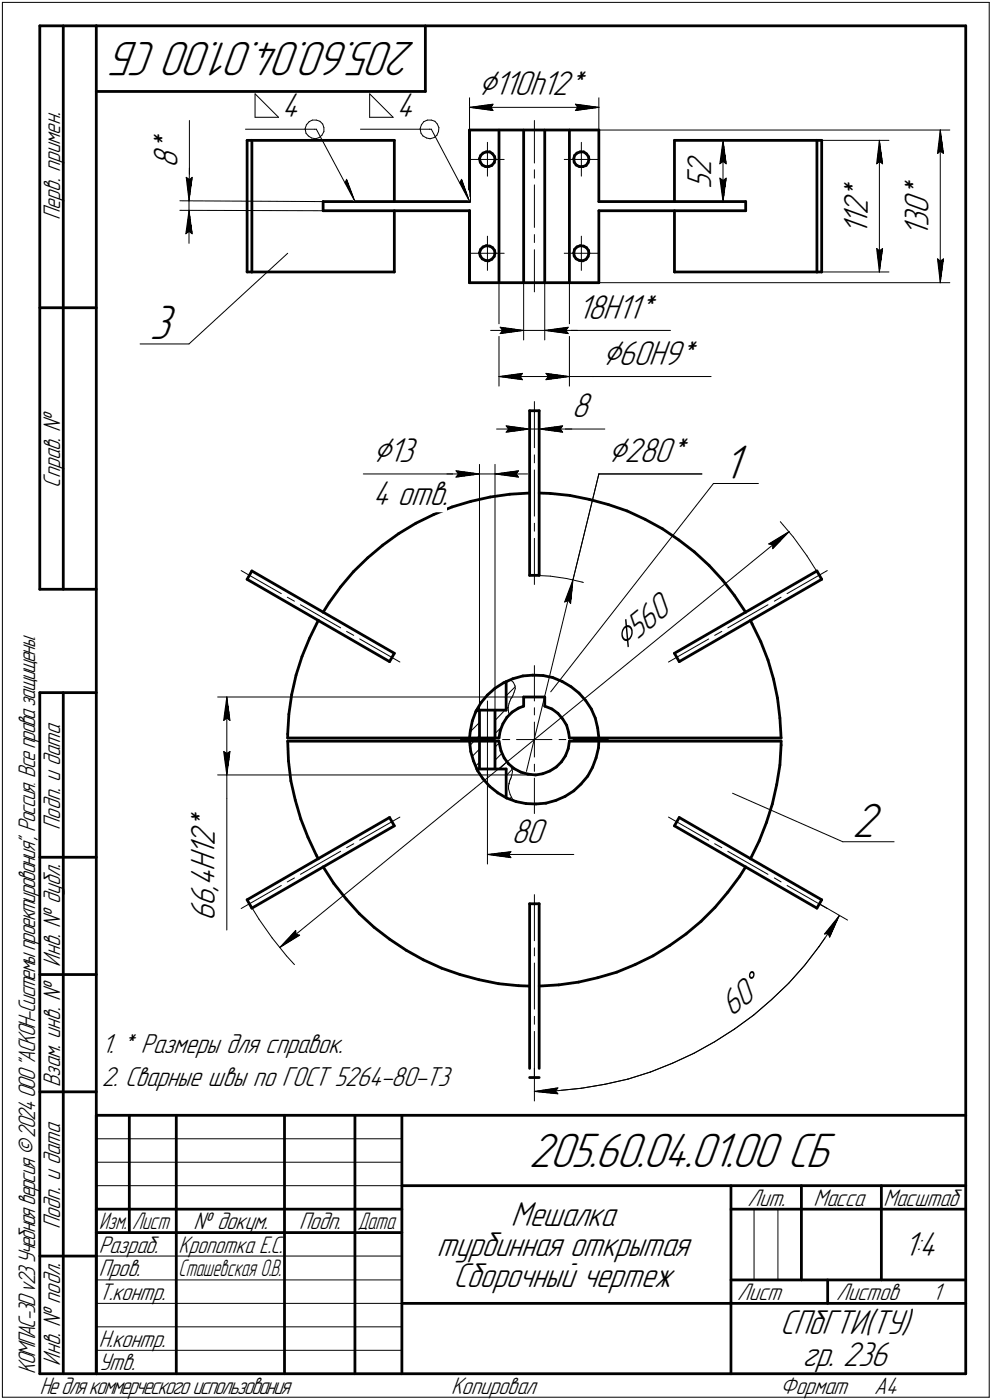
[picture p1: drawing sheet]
<svg xmlns="http://www.w3.org/2000/svg" width="211mm" height="298mm" viewBox="0 0 211 298" stroke-linecap="round" stroke-linejoin="round" font-family="sans-serif">
<defs><g id="words">
<g font-size="10.9">
<text x="88.4" y="9" transform="rotate(-180 88.4 9)">205.60.04.01.00 СБ</text>
<text x="31.8" y="72.2">3</text>
<text x="153.8" y="102">1</text>
<text x="181.3" y="178.2">2</text>
<text x="112.6" y="248.5">205.60.04.01.00 СБ</text>
</g>
<g font-size="8.5">
<text x="101.7" y="20.3">Ç110h12*</text>
<text x="128.2" y="77.6">Ç60H9*</text>
<text x="79.3" y="98.4">Ç13</text>
<text x="129.4" y="98.4">Ç280*</text>
<text x="132.9" y="138.5" transform="rotate(-39 132.9 138.5)">Ç560</text>
</g>
<g font-size="7.8">
<text x="60" y="25">4</text>
<text x="84.4" y="25">4</text>
<text x="37.7" y="35.8" transform="rotate(-90 37.7 35.8)">8</text>
<text x="37.7" y="32.6" transform="rotate(-90 37.7 32.6)">*</text>
<text x="151.3" y="40.3" transform="rotate(-90 151.3 40.3)">5</text>
<text x="151.3" y="37.5" transform="rotate(-90 151.3 37.5)">2</text>
<text x="184.6" y="48" transform="rotate(-90 184.6 48)">1</text>
<text x="184.6" y="45.9" transform="rotate(-90 184.6 45.9)">2</text>
<text x="184.6" y="42.7" transform="rotate(-90 184.6 42.7)">*</text>
<text x="197.6" y="45.5" transform="rotate(-90 197.6 45.5)">0</text>
<text x="197.6" y="42.4" transform="rotate(-90 197.6 42.4)">*</text>
<text x="184.6" y="50.1" transform="rotate(-90 184.6 50.1)">1</text>
<text x="197.6" y="50.4" transform="rotate(-90 197.6 50.4)">1</text>
<text x="197.6" y="48.3" transform="rotate(-90 197.6 48.3)">3</text>
<text x="122.9" y="67.8">18H11*</text>
<text x="121.7" y="88.8">8</text>
<text x="79.3" y="107.5">4 отв.</text>
<text x="45.7" y="177" transform="rotate(-90 45.7 177)">*</text>
<text x="108.8" y="179.4">80</text>
<text x="45.7" y="185.4" transform="rotate(-90 45.7 185.4)">H</text>
<text x="45.7" y="182.3" transform="rotate(-90 45.7 182.3)">1</text>
<text x="45.7" y="180.2" transform="rotate(-90 45.7 180.2)">2</text>
<text x="45.7" y="189.7" transform="rotate(-90 45.7 189.7)">,</text>
<text x="45.7" y="188.6" transform="rotate(-90 45.7 188.6)">4</text>
<text x="45.7" y="196" transform="rotate(-90 45.7 196)">6</text>
<text x="45.7" y="192.9" transform="rotate(-90 45.7 192.9)">6</text>
<text x="155.7" y="216.6" transform="rotate(-39 155.7 216.6)">60Å</text>
<text x="108.7" y="261.1">Мешалка</text>
<text x="92.9" y="267.5">турбинная открытая</text>
<text x="192.4" y="267.5">1:4</text>
<text x="96.5" y="274">Сборочный чертеж</text>
<text x="166" y="284.1">СПбГТИ(ТУ)</text>
<text x="170.7" y="291">гр. 236</text>
</g>
<g font-size="6.2">
<text x="21.6" y="224.2">1. * Размеры для справок.</text>
<text x="21.6" y="231.2">2. Сварные швы по ГОСТ 5264-80-Т3</text>
</g>
<g font-size="5.4">
<text x="12.8" y="46.9" transform="rotate(-90 12.8 46.9)">Перв. примен.</text>
<text x="12.8" y="103.8" transform="rotate(-90 12.8 103.8)">Справ. !</text>
<text x="12.8" y="176.7" transform="rotate(-90 12.8 176.7)">Подп. и дата</text>
<text x="12.8" y="205.8" transform="rotate(-90 12.8 205.8)">Инв. ! дубл.</text>
<text x="12.8" y="231.6" transform="rotate(-90 12.8 231.6)">Взам. инв. !</text>
<text x="159.1" y="256.8">Лит.</text>
<text x="173.1" y="256.8">Масса</text>
<text x="188" y="256.8">Масштаб</text>
<text x="12.8" y="261.7" transform="rotate(-90 12.8 261.7)">Подп. и дата</text>
<text x="41.2" y="261.8">! докум.</text>
<text x="63.6" y="261.8">Подп.</text>
<text x="21" y="266.8">Разраб.</text>
<text x="38" y="266.8">Кропотка Е.С.</text>
<text x="21" y="271.8">Пров.</text>
<text x="21" y="276.8">Т.контр.</text>
<text x="156.9" y="276.8">Лист</text>
<text x="177.9" y="276.8">Листов</text>
<text x="198.4" y="276.8">1</text>
<text x="21" y="286.8">Н.контр.</text>
<text x="7.5" y="292.5" transform="rotate(-90 7.5 292.5)">КОМПАС-3Dv23Учебнаяверсия©2024ООО&quot;АСКОН-Системыпроектирования&quot;, Россия. Всеправазащищены.</text>
<text x="12.8" y="290.8" transform="rotate(-90 12.8 290.8)">Инв. ! подл.</text>
<text x="21" y="291.8">Утв.</text>
<text x="8.5" y="296.7">Недлякоммерческогоиспользования</text>
<text x="96" y="296.8">Копировал</text>
<text x="166" y="296.8">Формат</text>
<text x="186" y="296.8">A4</text>
</g>
<g font-size="5.3">
<text x="21.1" y="261.8">Изм.</text>
<text x="28.1" y="261.8">Лист</text>
<text x="76.1" y="261.8">Дата</text>
<text x="38" y="271.8">Сташевская О.В.</text>
</g>
</g></defs>
<g fill="#fff" stroke="#fff" stroke-width=".21">
<path d="M21.7 219.7h51zM21.7 219.8h51zM21.7 219.9h51zM21.7 220h51zM21.7 220h51zM21.7 220.1h51zM21.7 220.2h51zM21.7 220.3h51zM21.7 220.4h51zM21.7 220.5h51zM21.7 220.6h51zM21.7 220.6h51zM21.7 220.7h51zM21.7 220.8h51zM21.7 220.9h51zM21.7 221h51zM21.7 221.1h51zM21.7 221.1h51zM21.7 221.2h51zM21.7 221.3h51zM21.7 221.4h51zM21.7 221.5h51zM21.7 221.6h51zM21.7 221.7h51zM21.7 221.7h51zM21.7 221.8h51zM21.7 221.9h51zM21.7 222h51zM21.7 222.1h51zM21.7 222.2h51zM21.7 222.2h51zM21.7 222.3h51zM21.7 222.4h51zM21.7 222.5h51zM21.7 222.6h51zM21.7 222.7h51zM21.7 222.8h51zM21.7 222.8h51zM21.7 222.9h51zM21.7 223h51zM21.7 223.1h51zM21.7 223.2h51zM21.7 223.3h51zM21.7 223.4h51zM21.7 223.4h51zM21.7 223.5h51zM21.7 223.6h51zM21.7 223.7h51zM21.7 223.8h51zM21.7 223.9h51zM21.7 223.9h51zM21.7 224h51zM21.7 224.1h51zM21.7 224.2h51zM21.7 224.3h51zM21.7 224.4h51zM21.7 224.5h51zM21.7 224.5h51zM21.7 224.6h51zM21.7 224.7h51zM21.7 224.8h51zM21.7 224.9h51zM21.7 225h51zM21.7 225h51zM21.7 225.1h51zM21.7 225.2h51zM21.7 225.3h51z"/>
<path d="M21.7 226.7h75.1zM21.7 226.8h75.1zM21.7 226.9h75.1zM21.7 227h75.1zM21.7 227.1h75.1zM21.7 227.2h75.1zM21.7 227.2h75.1zM21.7 227.3h75.1zM21.7 227.4h75.1zM21.7 227.5h75.1zM21.7 227.6h75.1zM21.7 227.7h75.1zM21.7 227.8h75.1zM21.7 227.8h75.1zM21.7 227.9h75.1zM21.7 228h75.1zM21.7 228.1h75.1zM21.7 228.2h75.1zM21.7 228.3h75.1zM21.7 228.3h75.1zM21.7 228.4h75.1zM21.7 228.5h75.1zM21.7 228.6h75.1zM21.7 228.7h75.1zM21.7 228.8h75.1zM21.7 228.9h75.1zM21.7 228.9h75.1zM21.7 229h75.1zM21.7 229.1h75.1zM21.7 229.2h75.1zM21.7 229.3h75.1zM21.7 229.4h75.1zM21.7 229.4h75.1zM21.7 229.5h75.1zM21.7 229.6h75.1zM21.7 229.7h75.1zM21.7 229.8h75.1zM21.7 229.9h75.1zM21.7 230h75.1zM21.7 230h75.1zM21.7 230.1h75.1zM21.7 230.2h75.1zM21.7 230.3h75.1zM21.7 230.4h75.1zM21.7 230.5h75.1zM21.7 230.5h75.1zM21.7 230.6h75.1zM21.7 230.7h75.1zM21.7 230.8h75.1zM21.7 230.9h75.1zM21.7 231h75.1zM21.7 231.1h75.1zM21.7 231.1h75.1zM21.7 231.2h75.1zM21.7 231.3h75.1zM21.7 231.4h75.1zM21.7 231.5h75.1zM21.7 231.6h75.1zM21.7 231.6h75.1zM21.7 231.7h75.1zM21.7 231.8h75.1zM21.7 231.9h75.1zM21.7 232h75.1zM21.7 232.1h75.1zM21.7 232.2h75.1zM21.7 232.2h75.1zM21.7 232.3h75.1z"/>
<path d="M31.8 64.4h6.5zM31.8 64.5h6.5zM31.8 64.6h6.5zM31.8 64.7h6.5zM31.8 64.8h6.5zM31.8 64.9h6.5zM31.8 64.9h6.5zM31.8 65h6.5zM31.8 65.1h6.5zM31.8 65.2h6.5zM31.8 65.3h6.5zM31.8 65.4h6.5zM31.8 65.4h6.5zM31.8 65.5h6.5zM31.8 65.6h6.5zM31.8 65.7h6.5zM31.8 65.8h6.5zM31.8 65.9h6.5zM31.8 66h6.5zM31.8 66h6.5zM31.8 66.1h6.5zM31.8 66.2h6.5zM31.8 66.3h6.5zM31.8 66.4h6.5zM31.8 66.5h6.5zM31.8 66.5h6.5zM31.8 66.6h6.5zM31.8 66.7h6.5zM31.8 66.8h6.5zM31.8 66.9h6.5zM31.8 67h6.5zM31.8 67.1h6.5zM31.8 67.1h6.5zM31.8 67.2h6.5zM31.8 67.3h6.5zM31.8 67.4h6.5zM31.8 67.5h6.5zM31.8 67.6h6.5zM31.8 67.6h6.5zM31.8 67.7h6.5zM31.8 67.8h6.5zM31.8 67.9h6.5zM31.8 68h6.5zM31.8 68.1h6.5zM31.8 68.2h6.5zM31.8 68.2h6.5zM31.8 68.3h6.5zM31.8 68.4h6.5zM31.8 68.5h6.5zM31.8 68.6h6.5zM31.8 68.7h6.5zM31.8 68.7h6.5zM31.8 68.8h6.5zM31.8 68.9h6.5zM31.8 69h6.5zM31.8 69.1h6.5zM31.8 69.2h6.5zM31.8 69.3h6.5zM31.8 69.3h6.5zM31.8 69.4h6.5zM31.8 69.5h6.5zM31.8 69.6h6.5zM31.8 69.7h6.5zM31.8 69.8h6.5zM31.8 69.8h6.5zM31.8 69.9h6.5zM31.8 70h6.5zM31.8 70.1h6.5zM31.8 70.2h6.5zM31.8 70.3h6.5zM31.8 70.4h6.5zM31.8 70.4h6.5zM31.8 70.5h6.5zM31.8 70.6h6.5zM31.8 70.7h6.5zM31.8 70.8h6.5zM31.8 70.9h6.5zM31.8 71h6.5zM31.8 71h6.5zM31.8 71.1h6.5zM31.8 71.2h6.5zM31.8 71.3h6.5zM31.8 71.4h6.5zM31.8 71.5h6.5zM31.8 71.5h6.5zM31.8 71.6h6.5zM31.8 71.7h6.5zM31.8 71.8h6.5zM31.8 71.9h6.5zM31.8 72h6.5zM31.8 72.1h6.5zM31.8 72.1h6.5zM31.8 72.2h6.5zM31.8 72.3h6.5zM31.8 72.4h6.5zM31.8 72.5h6.5zM31.8 72.6h6.5zM31.8 72.6h6.5zM31.8 72.7h6.5zM31.8 72.8h6.5zM31.8 72.9h6.5zM31.8 73h6.5zM31.8 73.1h6.5zM31.8 73.2h6.5zM31.8 73.2h6.5zM31.8 73.3h6.5zM31.8 73.4h6.5zM31.8 73.5h6.5zM31.8 73.6h6.5zM31.8 73.7h6.5zM31.8 73.7h6.5zM31.8 73.8h6.5zM31.8 73.9h6.5zM31.8 74h6.5zM31.8 74.1h6.5zM31.8 74.2h6.5zM31.8 74.3h6.5zM31.8 74.3h6.5z"/>
<path d="M78.7 19.4h10.7zM78.7 19.5h10.7zM78.7 19.6h10.7zM78.7 19.6h10.7zM78.7 19.7h10.7zM78.7 19.8h10.7zM78.7 19.9h10.7zM78.7 20h10.7zM78.7 20.1h10.7zM78.7 20.2h10.7zM78.7 20.2h10.7zM78.7 20.3h10.7zM78.7 20.4h10.7zM78.7 20.5h10.7zM78.7 20.6h10.7zM78.7 20.7h10.7zM78.7 20.7h10.7zM78.7 20.8h10.7zM78.7 20.9h10.7zM78.7 21h10.7zM78.7 21.1h10.7zM78.7 21.2h10.7zM78.7 21.3h10.7zM78.7 21.3h10.7zM78.7 21.4h10.7zM78.7 21.5h10.7zM78.7 21.6h10.7zM78.7 21.7h10.7zM78.7 21.8h10.7zM78.7 21.8h10.7zM78.7 21.9h10.7zM78.7 22h10.7zM78.7 22.1h10.7zM78.7 22.2h10.7zM78.7 22.3h10.7zM78.7 22.4h10.7zM78.7 22.4h10.7zM78.7 22.5h10.7zM78.7 22.6h10.7zM78.7 22.7h10.7zM78.7 22.8h10.7zM78.7 22.9h10.7zM78.7 22.9h10.7zM78.7 23h10.7zM78.7 23.1h10.7zM78.7 23.2h10.7zM78.7 23.3h10.7zM78.7 23.4h10.7zM78.7 23.5h10.7zM78.7 23.5h10.7zM78.7 23.6h10.7zM78.7 23.7h10.7zM78.7 23.8h10.7zM78.7 23.9h10.7zM78.7 24h10.7zM78.7 24h10.7zM78.7 24.1h10.7zM78.7 24.2h10.7zM78.7 24.3h10.7zM78.7 24.4h10.7zM78.7 24.5h10.7zM78.7 24.6h10.7zM78.7 24.6h10.7zM78.7 24.7h10.7zM78.7 24.8h10.7zM78.7 24.9h10.7zM78.7 25h10.7zM78.7 25.1h10.7zM78.7 25.1h10.7zM78.7 25.2h10.7zM78.7 25.3h10.7zM78.7 25.4h10.7zM78.7 25.5h10.7zM78.7 25.6h10.7zM78.7 25.7h10.7zM78.7 25.7h10.7zM78.7 25.8h10.7zM78.7 25.9h10.7zM78.7 26h10.7zM78.7 26.1h10.7zM78.7 26.2h10.7zM78.7 26.2h10.7zM78.7 26.3h10.7zM78.7 26.4h10.7z"/>
<path d="M98.3 37.6h.3zM98.1 37.7h.5zM98 37.8h.6zM97.8 37.8h.8zM97.6 37.9h1zM97.5 38h1.2zM97.3 38.1h1.4zM97.1 38.2h1.6zM96.9 38.3h1.9zM97 38.4h1.8zM97.1 38.4h1.8zM97.1 38.5h1.8zM97.2 38.6h1.7zM97.2 38.7h1.8zM97.3 38.8h1.7zM97.3 38.9h1.7zM97.4 38.9h1.7zM97.4 39h1.7zM97.5 39.1h1.6zM97.5 39.2h1.6zM97.5 39.3h1.6zM97.5 39.4h1.7zM97.6 39.5h1.6zM97.6 39.5h1.6zM97.7 39.6h1.6zM97.7 39.7h1.6zM97.8 39.8h1.5zM97.8 39.9h1.6zM97.9 40h1.5zM97.9 40h1.5zM98 40.1h1.5zM98 40.2h1.5zM98 40.3h1.6zM98 40.4h1.6zM98.1 40.5h1.5zM98.1 40.6h1.6zM98.2 40.6h1.5zM98.2 40.7h1.5zM98.3 40.8h1.4zM98.3 40.9h1.4zM98.4 41h1.3zM98.4 41.1h1.4zM98.5 41.1h1.3zM98.5 41.2h1.3zM98.6 41.3h1.2zM98.6 41.4h1.2zM98.6 41.5h1.2zM98.6 41.6h1.2zM98.7 41.7h1.1zM98.7 41.7h1.1zM98.8 41.8h1zM98.8 41.9h1zM98.9 42h1zM98.9 42.1h1zM99.1 42.2h.8zM99.1 42.2h.8zM99.2 42.3h.7zM99.3 42.4h.6zM99.4 42.5h.5zM99.6 42.6h.3zM99.7 42.7h.2zM99.7 42.8h.2z"/>
<path d="M54.3 19.4h10.6zM54.3 19.5h10.6zM54.3 19.6h10.6zM54.3 19.6h10.6zM54.3 19.7h10.6zM54.3 19.8h10.6zM54.3 19.9h10.6zM54.3 20h10.6zM54.3 20.1h10.6zM54.3 20.2h10.6zM54.3 20.2h10.6zM54.3 20.3h10.6zM54.3 20.4h10.6zM54.3 20.5h10.6zM54.3 20.6h10.6zM54.3 20.7h10.6zM54.3 20.7h10.6zM54.3 20.8h10.6zM54.3 20.9h10.6zM54.3 21h10.6zM54.3 21.1h10.6zM54.3 21.2h10.6zM54.3 21.3h10.6zM54.3 21.3h10.6zM54.3 21.4h10.6zM54.3 21.5h10.6zM54.3 21.6h10.6zM54.3 21.7h10.6zM54.3 21.8h10.6zM54.3 21.8h10.6zM54.3 21.9h10.6zM54.3 22h10.6zM54.3 22.1h10.6zM54.3 22.2h10.6zM54.3 22.3h10.6zM54.3 22.4h10.6zM54.3 22.4h10.6zM54.3 22.5h10.6zM54.3 22.6h10.6zM54.3 22.7h10.6zM54.3 22.8h10.6zM54.3 22.9h10.6zM54.3 22.9h10.6zM54.3 23h10.6zM54.3 23.1h10.6zM54.3 23.2h10.6zM54.3 23.3h10.6zM54.3 23.4h10.6zM54.3 23.5h10.6zM54.3 23.5h10.6zM54.3 23.6h10.6zM54.3 23.7h10.6zM54.3 23.8h10.6zM54.3 23.9h10.6zM54.3 24h10.6zM54.3 24h10.6zM54.3 24.1h10.6zM54.3 24.2h10.6zM54.3 24.3h10.6zM54.3 24.4h10.6zM54.3 24.5h10.6zM54.3 24.6h10.6zM54.3 24.6h10.6zM54.3 24.7h10.6zM54.3 24.8h10.6zM54.3 24.9h10.6zM54.3 25h10.6zM54.3 25.1h10.6zM54.3 25.1h10.6zM54.3 25.2h10.6zM54.3 25.3h10.6zM54.3 25.4h10.6zM54.3 25.5h10.6zM54.3 25.6h10.6zM54.3 25.7h10.6zM54.3 25.7h10.6zM54.3 25.8h10.6zM54.3 25.9h10.6zM54.3 26h10.6zM54.3 26.1h10.6zM54.3 26.2h10.6zM54.3 26.2h10.6zM54.3 26.3h10.6zM54.3 26.4h10.6z"/>
<path d="M73.8 37.6h.3zM73.7 37.7h.4zM73.5 37.8h.7zM73.3 37.8h.9zM73.2 37.9h1zM73 38h1.3zM72.8 38.1h1.5zM72.6 38.2h1.7zM72.5 38.3h1.8zM72.6 38.4h1.7zM72.6 38.4h1.8zM72.6 38.5h1.8zM72.7 38.6h1.8zM72.7 38.7h1.8zM72.8 38.8h1.7zM72.8 38.9h1.8zM72.9 38.9h1.7zM72.9 39h1.8zM73 39.1h1.7zM73 39.2h1.7zM73.1 39.3h1.7zM73.1 39.4h1.7zM73.2 39.5h1.6zM73.2 39.5h1.6zM73.2 39.6h1.6zM73.3 39.7h1.6zM73.3 39.8h1.6zM73.4 39.9h1.5zM73.4 40h1.6zM73.5 40h1.5zM73.5 40.1h1.6zM73.6 40.2h1.5zM73.6 40.3h1.5zM73.7 40.4h1.5zM73.7 40.5h1.5zM73.7 40.6h1.6zM73.7 40.6h1.6zM73.8 40.7h1.5zM73.8 40.8h1.6zM73.9 40.9h1.5zM74 41h1.4zM74 41.1h1.4zM74.1 41.1h1.3zM74.1 41.2h1.3zM74.2 41.3h1.2zM74.2 41.4h1.2zM74.3 41.5h1.1zM74.3 41.6h1.1zM74.3 41.7h1.1zM74.3 41.7h1.1zM74.4 41.8h1zM74.4 41.9h1zM74.5 42h1zM74.5 42.1h1zM74.7 42.2h.8zM74.8 42.2h.7zM74.8 42.3h.7zM74.9 42.4h.6zM75 42.5h.5zM75.2 42.6h.3zM75.3 42.7h.2zM75.4 42.8h.1z"/>
<path d="M32.2 27.6h7.1zM32.2 27.7h7.1zM32.2 27.8h7.1zM32.2 27.9h7.1zM32.2 27.9h7.1zM32.2 28h7.1zM32.2 28.1h7.1zM32.2 28.2h7.1zM32.2 28.3h7.1zM32.2 28.4h7.1zM32.2 28.4h7.1zM32.2 28.5h7.1zM32.2 28.6h7.1zM32.2 28.7h7.1zM32.2 28.8h7.1zM32.2 28.9h7.1zM32.2 29h7.1zM32.2 29h7.1zM32.2 29.1h7.1zM32.2 29.2h7.1zM32.2 29.3h7.1zM32.2 29.4h7.1zM32.2 29.5h7.1zM32.2 29.5h7.1zM32.2 29.6h7.1zM32.2 29.7h7.1zM32.2 29.8h7.1zM32.2 29.9h7.1zM32.2 30h7.1zM32.2 30.1h7.1zM32.2 30.1h7.1zM32.2 30.2h7.1zM32.2 30.3h7.1zM32.2 30.4h7.1zM32.2 30.5h7.1zM32.2 30.6h7.1zM32.2 30.6h7.1zM32.2 30.7h7.1zM32.2 30.8h7.1zM32.2 30.9h7.1zM32.2 31h7.1zM32.2 31.1h7.1zM32.2 31.2h7.1zM32.2 31.2h7.1zM32.2 31.3h7.1zM32.2 31.4h7.1zM32.2 31.5h7.1zM32.2 31.6h7.1zM32.2 31.7h7.1zM32.2 31.7h7.1zM32.2 31.8h7.1zM32.2 31.9h7.1zM32.2 32h7.1zM32.2 32.1h7.1zM32.2 32.2h7.1zM32.2 32.3h7.1zM32.2 32.3h7.1zM32.2 32.4h7.1zM32.2 32.5h7.1zM32.2 32.6h7.1zM32.2 32.7h7.1zM32.2 32.8h7.1zM32.2 32.9h7.1zM32.2 32.9h7.1zM32.2 33h7.1zM32.2 33.1h7.1zM32.2 33.2h7.1zM32.2 33.3h7.1zM32.2 33.4h7.1zM32.2 33.4h7.1zM32.2 33.5h7.1zM32.2 33.6h7.1zM32.2 33.7h7.1zM32.2 33.8h7.1zM32.2 33.9h7.1zM32.2 34h7.1zM32.2 34h7.1zM32.2 34.1h7.1zM32.2 34.2h7.1zM32.2 34.3h7.1zM32.2 34.4h7.1zM32.2 34.5h7.1zM32.2 34.5h7.1zM32.2 34.6h7.1zM32.2 34.7h7.1zM32.2 34.8h7.1zM32.2 34.9h7.1zM32.2 35h7.1zM32.2 35.1h7.1zM32.2 35.1h7.1zM32.2 35.2h7.1zM32.2 35.3h7.1zM32.2 35.4h7.1zM32.2 35.5h7.1zM32.2 35.6h7.1zM32.2 35.6h7.1zM32.2 35.7h7.1z"/>
<path d="M39 37.3h1.3zM39.1 37.3h2.4zM39.1 37.4h2.4zM39.1 37.5h2.4zM39.1 37.6h2.4zM39.1 37.7h2.4zM39.1 37.8h2.4zM39.1 37.8h2.4zM39.2 37.9h2.3zM39.2 38h2.2zM39.2 38.1h2.2zM39.2 38.2h2.2zM39.2 38.3h2.2zM39.2 38.4h2.2zM39.2 38.4h2.2zM39.3 38.5h2.1zM39.3 38.6h2zM39.3 38.7h2zM39.3 38.8h2zM39.3 38.9h2zM39.3 38.9h2zM39.3 39h2zM39.3 39.1h2zM39.4 39.2h1.8zM39.4 39.3h1.8zM39.4 39.4h1.8zM39.4 39.5h1.8zM39.4 39.5h1.8zM39.4 39.6h1.8zM39.4 39.7h1.8zM39.5 39.8h1.6zM39.5 39.9h1.6zM39.5 40h1.6zM39.5 40h1.6zM39.5 40.1h1.6zM39.5 40.2h1.6zM39.5 40.3h1.6zM39.5 40.4h1.6zM39.5 40.5h1.6zM39.5 40.6h1.6zM39.5 40.6h1.6zM39.5 40.7h1.6zM39.5 40.8h1.6zM39.5 40.9h1.6zM39.5 41h1.5zM39.6 41.1h1.4zM39.6 41.1h1.4zM39.7 41.2h1.2zM39.7 41.3h1.2zM39.7 41.4h1.1zM39.8 41.5h1zM39.8 41.6h.9zM39.9 41.7h.8zM39.9 41.7h.8zM39.9 41.8h.7zM40 41.9h.6zM40 42h.6zM40 42.1h.6zM40 42.2h.5zM40 42.2h.5zM40.1 42.3h.4zM40.1 42.4h.3zM40.1 42.5h.3z"/>
<path d="M40.1 45h.3zM40.1 45.1h.3zM40 45.2h.5zM40 45.3h.5zM40 45.4h.5zM40 45.5h.6zM40 45.6h.6zM39.9 45.6h.7zM39.9 45.7h.7zM39.8 45.8h.9zM39.8 45.9h.9zM39.7 46h1zM39.7 46.1h1.1zM39.7 46.1h1.1zM39.6 46.2h1.3zM39.6 46.3h1.3zM39.5 46.4h1.5zM39.5 46.5h1.5zM39.5 46.6h1.5zM39.5 46.7h1.6zM39.5 46.7h1.6zM39.5 46.8h1.6zM39.5 46.9h1.6zM39.5 47h1.6zM39.5 47.1h1.6zM39.5 47.2h1.6zM39.4 47.2h1.7zM39.4 47.3h1.7zM39.4 47.4h1.7zM39.4 47.5h1.7zM39.4 47.6h1.7zM39.4 47.7h1.7zM39.4 47.8h1.7zM39.3 47.8h1.8zM39.3 47.9h1.8zM39.3 48h1.8zM39.3 48.1h1.9zM39.3 48.2h1.9zM39.3 48.3h1.9zM39.3 48.3h1.9zM39.2 48.4h2zM39.2 48.5h2zM39.2 48.6h2zM39.2 48.7h2zM39.2 48.8h2zM39.2 48.9h2.1zM39.2 48.9h2.1zM39.2 49h2.1zM39.1 49.1h2.2zM39.1 49.2h2.2zM39.1 49.3h2.2zM39.1 49.4h2.2zM39.1 49.4h2.2zM39.1 49.5h2.2zM39.1 49.6h2.3zM39 49.7h2.4zM39 49.8h2.4zM39 49.9h2.4zM39 50h2.4zM39 50h2.4zM39 50.1h2.4zM39 50.2h2.4z"/>
<path d="M122.9 62.2h17.7zM122.9 62.3h17.7zM122.9 62.4h17.7zM122.9 62.5h17.7zM122.9 62.6h17.7zM122.9 62.7h17.7zM122.9 62.7h17.7zM122.9 62.8h17.7zM122.9 62.9h17.7zM122.9 63h17.7zM122.9 63.1h17.7zM122.9 63.2h17.7zM122.9 63.2h17.7zM122.9 63.3h17.7zM122.9 63.4h17.7zM122.9 63.5h17.7zM122.9 63.6h17.7zM122.9 63.7h17.7zM122.9 63.8h17.7zM122.9 63.8h17.7zM122.9 63.9h17.7zM122.9 64h17.7zM122.9 64.1h17.7zM122.9 64.2h17.7zM122.9 64.3h17.7zM122.9 64.3h17.7zM122.9 64.4h17.7zM122.9 64.5h17.7zM122.9 64.6h17.7zM122.9 64.7h17.7zM122.9 64.8h17.7zM122.9 64.9h17.7zM122.9 64.9h17.7zM122.9 65h17.7zM122.9 65.1h17.7zM122.9 65.2h17.7zM122.9 65.3h17.7zM122.9 65.4h17.7zM122.9 65.4h17.7zM122.9 65.5h17.7zM122.9 65.6h17.7zM122.9 65.7h17.7zM122.9 65.8h17.7zM122.9 65.9h17.7zM122.9 66h17.7zM122.9 66h17.7zM122.9 66.1h17.7zM122.9 66.2h17.7zM122.9 66.3h17.7zM122.9 66.4h17.7zM122.9 66.5h17.7zM122.9 66.5h17.7zM122.9 66.6h17.7zM122.9 66.7h17.7zM122.9 66.8h17.7zM122.9 66.9h17.7zM122.9 67h17.7zM122.9 67.1h17.7zM122.9 67.1h17.7zM122.9 67.2h17.7zM122.9 67.3h17.7zM122.9 67.4h17.7zM122.9 67.5h17.7zM122.9 67.6h17.7zM122.9 67.6h17.7zM122.9 67.7h17.7zM122.9 67.8h17.7zM122.9 67.9h17.7zM122.9 68h17.7zM122.9 68.1h17.7zM122.9 68.2h17.7zM122.9 68.2h17.7zM122.9 68.3h17.7zM122.9 68.4h17.7zM122.9 68.5h17.7zM122.9 68.6h17.7zM122.9 68.7h17.7zM122.9 68.7h17.7zM122.9 68.8h17.7zM122.9 68.9h17.7zM122.9 69h17.7zM122.9 69.1h17.7zM122.9 69.2h17.7zM122.9 69.3h17.7z"/>
<path d="M105.9 69.2h.7zM105.9 69.3h1.3zM105.9 69.3h1.9zM105.9 69.4h2.6zM105.9 69.5h3.2zM105.9 69.6h3.7zM105.9 69.7h4zM105.9 69.8h4.2zM105.9 69.8h4.3zM105.9 69.9h4.6zM105.9 70h4.8zM105.9 70.1h4.9zM105.9 70.2h5.2zM105.9 70.3h5.4zM105.9 70.4h5.5zM105.9 70.4h5.4zM105.9 70.5h5.2zM105.9 70.6h4.9zM105.9 70.7h4.8zM105.9 70.8h4.6zM105.9 70.9h4.3zM105.9 71h4.2zM105.9 71h4zM105.9 71.1h3.7zM105.9 71.2h3.1zM105.9 71.3h2.3zM105.9 71.4h1.5zM105.9 71.5h.8z"/>
<path d="M120.8 69.2h.6zM120.2 69.3h1.2zM119.5 69.3h1.9zM119 69.4h2.4zM118.4 69.5h3zM117.7 69.6h3.7zM117.5 69.7h3.9zM117.3 69.8h4.1zM117.1 69.8h4.3zM116.9 69.9h4.5zM116.8 70h4.6zM116.5 70.1h4.9zM116.3 70.2h5.1zM116.2 70.3h5.2zM115.9 70.4h5.5zM116.2 70.4h5.2zM116.3 70.5h5.1zM116.5 70.6h4.9zM116.8 70.7h4.6zM116.9 70.8h4.5zM117.1 70.9h4.3zM117.3 71h4.1zM117.5 71h3.9zM117.7 71.1h3.7zM118.4 71.2h3zM119.2 71.3h2.2zM120 71.4h1.4zM120.7 71.5h.7z"/>
<path d="M128.2 72h21.2zM128.2 72.1h21.2zM128.2 72.1h21.2zM128.2 72.2h21.2zM128.2 72.3h21.2zM128.2 72.4h21.2zM128.2 72.5h21.2zM128.2 72.6h21.2zM128.2 72.6h21.2zM128.2 72.7h21.2zM128.2 72.8h21.2zM128.2 72.9h21.2zM128.2 73h21.2zM128.2 73.1h21.2zM128.2 73.2h21.2zM128.2 73.2h21.2zM128.2 73.3h21.2zM128.2 73.4h21.2zM128.2 73.5h21.2zM128.2 73.6h21.2zM128.2 73.7h21.2zM128.2 73.7h21.2zM128.2 73.8h21.2zM128.2 73.9h21.2zM128.2 74h21.2zM128.2 74.1h21.2zM128.2 74.2h21.2zM128.2 74.3h21.2zM128.2 74.3h21.2zM128.2 74.4h21.2zM128.2 74.5h21.2zM128.2 74.6h21.2zM128.2 74.7h21.2zM128.2 74.8h21.2zM128.2 74.8h21.2zM128.2 74.9h21.2zM128.2 75h21.2zM128.2 75.1h21.2zM128.2 75.2h21.2zM128.2 75.3h21.2zM128.2 75.4h21.2zM128.2 75.4h21.2zM128.2 75.5h21.2zM128.2 75.6h21.2zM128.2 75.7h21.2zM128.2 75.8h21.2zM128.2 75.9h21.2zM128.2 75.9h21.2zM128.2 76h21.2zM128.2 76.1h21.2zM128.2 76.2h21.2zM128.2 76.3h21.2zM128.2 76.4h21.2zM128.2 76.5h21.2zM128.2 76.5h21.2zM128.2 76.6h21.2zM128.2 76.7h21.2zM128.2 76.8h21.2zM128.2 76.9h21.2zM128.2 77h21.2zM128.2 77h21.2zM128.2 77.1h21.2zM128.2 77.2h21.2zM128.2 77.3h21.2zM128.2 77.4h21.2zM128.2 77.5h21.2zM128.2 77.6h21.2zM128.2 77.6h21.2zM128.2 77.7h21.2zM128.2 77.8h21.2zM128.2 77.9h21.2zM128.2 78h21.2zM128.2 78.1h21.2zM128.2 78.1h21.2zM128.2 78.2h21.2zM128.2 78.3h21.2zM128.2 78.4h21.2zM128.2 78.5h21.2zM128.2 78.6h21.2zM128.2 78.7h21.2zM128.2 78.7h21.2zM128.2 78.8h21.2zM128.2 78.9h21.2zM128.2 79h21.2zM128.2 79.1h21.2z"/>
<path d="M111 79.1h.7zM110.2 79.2h1.5zM109.5 79.2h2.2zM108.7 79.3h3zM107.9 79.4h3.8zM107.8 79.5h3.9zM107.6 79.6h4.1zM107.4 79.7h4.3zM107.2 79.8h4.5zM107 79.8h4.7zM106.8 79.9h4.9zM106.6 80h5.1zM106.4 80.1h5.3zM106.2 80.2h5.5zM106.4 80.3h5.3zM106.6 80.3h5.1zM106.8 80.4h4.9zM107 80.5h4.7zM107.2 80.6h4.5zM107.4 80.7h4.3zM107.6 80.8h4.1zM107.8 80.9h3.9zM107.9 80.9h3.8zM108.6 81h3.1zM109.2 81.1h2.5zM109.8 81.2h1.9zM110.5 81.3h1.2zM111.1 81.4h.6z"/>
<path d="M115.7 79.1h.7zM115.7 79.2h1.5zM115.7 79.2h2.2zM115.7 79.3h3zM115.7 79.4h3.7zM115.7 79.5h3.9zM115.7 79.6h4.1zM115.7 79.7h4.3zM115.7 79.8h4.5zM115.7 79.8h4.7zM115.7 79.9h4.9zM115.7 80h5.1zM115.7 80.1h5.3zM115.7 80.2h5.5zM115.7 80.3h5.3zM115.7 80.3h5.1zM115.7 80.4h4.9zM115.7 80.5h4.7zM115.7 80.6h4.5zM115.7 80.7h4.3zM115.7 80.8h4.1zM115.7 80.9h3.9zM115.7 80.9h3.7zM115.7 81h3.1zM115.7 81.1h2.5zM115.7 81.2h1.8zM115.7 81.3h1.2zM115.7 81.4h.6z"/>
<path d="M101.8 14.6h23.8zM101.8 14.6h23.8zM101.8 14.7h23.8zM101.8 14.8h23.8zM101.8 14.9h23.8zM101.8 15h23.8zM101.8 15.1h23.8zM101.8 15.2h23.8zM101.8 15.2h23.8zM101.8 15.3h23.8zM101.8 15.4h23.8zM101.8 15.5h23.8zM101.8 15.6h23.8zM101.8 15.7h23.8zM101.8 15.7h23.8zM101.8 15.8h23.8zM101.8 15.9h23.8zM101.8 16h23.8zM101.8 16.1h23.8zM101.8 16.2h23.8zM101.8 16.3h23.8zM101.8 16.3h23.8zM101.8 16.4h23.8zM101.8 16.5h23.8zM101.8 16.6h23.8zM101.8 16.7h23.8zM101.8 16.8h23.8zM101.8 16.8h23.8zM101.8 16.9h23.8zM101.8 17h23.8zM101.8 17.1h23.8zM101.8 17.2h23.8zM101.8 17.3h23.8zM101.8 17.4h23.8zM101.8 17.4h23.8zM101.8 17.5h23.8zM101.8 17.6h23.8zM101.8 17.7h23.8zM101.8 17.8h23.8zM101.8 17.9h23.8zM101.8 17.9h23.8zM101.8 18h23.8zM101.8 18.1h23.8zM101.8 18.2h23.8zM101.8 18.3h23.8zM101.8 18.4h23.8zM101.8 18.5h23.8zM101.8 18.5h23.8zM101.8 18.6h23.8zM101.8 18.7h23.8zM101.8 18.8h23.8zM101.8 18.9h23.8zM101.8 19h23.8zM101.8 19h23.8zM101.8 19.1h23.8zM101.8 19.2h23.8zM101.8 19.3h23.8zM101.8 19.4h23.8zM101.8 19.5h23.8zM101.8 19.6h23.8zM101.8 19.6h23.8zM101.8 19.7h23.8zM101.8 19.8h23.8zM101.8 19.9h23.8zM101.8 20h23.8zM101.8 20.1h23.8zM101.8 20.2h23.8zM101.8 20.2h23.8zM101.8 20.3h23.8zM101.8 20.4h23.8zM101.8 20.5h23.8zM101.8 20.6h23.8zM101.8 20.7h23.8zM101.8 20.7h23.8zM101.8 20.8h23.8zM101.8 20.9h23.8zM101.8 21h23.8zM101.8 21.1h23.8zM101.8 21.2h23.8zM101.8 21.3h23.8zM101.8 21.3h23.8zM101.8 21.4h23.8zM101.8 21.5h23.8zM101.8 21.6h23.8zM101.8 21.7h23.8zM101.8 21.8h23.8z"/>
<path d="M104.7 21.8h.7zM104 21.8h1.4zM103.2 21.9h2.2zM102.4 22h3zM101.7 22.1h3.7zM101.5 22.2h3.9zM101.3 22.3h4.1zM101.1 22.4h4.3zM100.9 22.4h4.5zM100.8 22.5h4.6zM100.5 22.6h4.9zM100.3 22.7h5.1zM100.2 22.8h5.2zM99.9 22.9h5.5zM100.2 22.9h5.2zM100.3 23h5.1zM100.5 23.1h4.9zM100.8 23.2h4.6zM100.9 23.3h4.5zM101.1 23.4h4.3zM101.3 23.5h4.1zM101.5 23.5h3.9zM101.7 23.6h3.7zM102.4 23.7h3zM103 23.8h2.4zM103.5 23.9h1.9zM104.2 24h1.2zM104.8 24h.6z"/>
<path d="M121.9 21.8h.8zM121.9 21.8h1.5zM121.9 21.9h2.3zM121.9 22h3.1zM121.9 22.1h3.7zM121.9 22.2h4zM121.9 22.3h4.2zM121.9 22.4h4.3zM121.9 22.4h4.6zM121.9 22.5h4.8zM121.9 22.6h4.9zM121.9 22.7h5.2zM121.9 22.8h5.4zM121.9 22.9h5.5zM121.9 22.9h5.4zM121.9 23h5.2zM121.9 23.1h4.9zM121.9 23.2h4.8zM121.9 23.3h4.6zM121.9 23.4h4.3zM121.9 23.5h4.2zM121.9 23.5h4zM121.9 23.6h3.7zM121.9 23.7h3.2zM121.9 23.8h2.6zM121.9 23.9h1.9zM121.9 24h1.3zM121.9 24h.7z"/>
<path d="M179 37.7h7.2zM179 37.8h7.2zM179 37.8h7.2zM179 37.9h7.2zM179 38h7.2zM179 38.1h7.2zM179 38.2h7.2zM179 38.3h7.2zM179 38.4h7.2zM179 38.4h7.2zM179 38.5h7.2zM179 38.6h7.2zM179 38.7h7.2zM179 38.8h7.2zM179 38.9h7.2zM179 38.9h7.2zM179 39h7.2zM179 39.1h7.2zM179 39.2h7.2zM179 39.3h7.2zM179 39.4h7.2zM179 39.5h7.2zM179 39.5h7.2zM179 39.6h7.2zM179 39.7h7.2zM179 39.8h7.2zM179 39.9h7.2zM179 40h7.2zM179 40h7.2zM179 40.1h7.2zM179 40.2h7.2zM179 40.3h7.2zM179 40.4h7.2zM179 40.5h7.2zM179 40.6h7.2zM179 40.6h7.2zM179 40.7h7.2zM179 40.8h7.2zM179 40.9h7.2zM179 41h7.2zM179 41.1h7.2zM179 41.1h7.2zM179 41.2h7.2zM179 41.3h7.2zM179 41.4h7.2zM179 41.5h7.2zM179 41.6h7.2zM179 41.7h7.2zM179 41.7h7.2zM179 41.8h7.2zM179 41.9h7.2zM179 42h7.2zM179 42.1h7.2zM179 42.2h7.2zM179 42.2h7.2zM179 42.3h7.2zM179 42.4h7.2zM179 42.5h7.2zM179 42.6h7.2zM179 42.7h7.2zM179 42.8h7.2zM179 42.8h7.2zM179 42.9h7.2zM179 43h7.2zM179 43.1h7.2zM179 43.2h7.2zM179 43.3h7.2zM179 43.3h7.2zM179 43.4h7.2zM179 43.5h7.2zM179 43.6h7.2zM179 43.7h7.2zM179 43.8h7.2zM179 43.9h7.2zM179 43.9h7.2zM179 44h7.2zM179 44.1h7.2zM179 44.2h7.2zM179 44.3h7.2zM179 44.4h7.2zM179 44.4h7.2zM179 44.5h7.2zM179 44.6h7.2zM179 44.7h7.2zM179 44.8h7.2zM179 44.9h7.2zM179 45h7.2zM179 45h7.2zM179 45.1h7.2zM179 45.2h7.2zM179 45.3h7.2zM179 45.4h7.2zM179 45.5h7.2zM179 45.6h7.2zM179 45.6h7.2zM179 45.7h7.2zM179 45.8h7.2zM179 45.9h7.2zM179 46h7.2zM179 46.1h7.2zM179 46.1h7.2zM179 46.2h7.2zM179 46.3h7.2zM179 46.4h7.2zM179 46.5h7.2zM179 46.6h7.2zM179 46.7h7.2zM179 46.7h7.2zM179 46.8h7.2zM179 46.9h7.2zM179 47h7.2zM179 47.1h7.2zM179 47.2h7.2zM179 47.2h7.2zM179 47.3h7.2zM179 47.4h7.2zM179 47.5h7.2zM179 47.6h7.2zM179 47.7h7.2zM179 47.8h7.2zM179 47.8h7.2zM179 47.9h7.2zM179 48h7.2zM179 48.1h7.2zM179 48.2h7.2zM179 48.3h7.2zM179 48.3h7.2zM179 48.4h7.2zM179 48.5h7.2zM179 48.6h7.2zM179 48.7h7.2zM179 48.8h7.2zM179 48.9h7.2zM179 48.9h7.2zM179 49h7.2zM179 49.1h7.2zM179 49.2h7.2zM179 49.3h7.2zM179 49.4h7.2zM179 49.4h7.2zM179 49.5h7.2zM179 49.6h7.2zM179 49.7h7.2zM179 49.8h7.2zM179 49.9h7.2zM179 50h7.2zM179 50h7.2z"/>
<path d="M187 30.1h.3zM187 30.2h.3zM187 30.3h.4zM186.9 30.4h.5zM186.9 30.5h.5zM186.9 30.6h.6zM186.9 30.6h.6zM186.9 30.7h.6zM186.8 30.8h.7zM186.8 30.9h.8zM186.8 31h.8zM186.7 31.1h.9zM186.7 31.2h1zM186.6 31.2h1.1zM186.6 31.3h1.2zM186.6 31.4h1.2zM186.5 31.5h1.4zM186.5 31.6h1.4zM186.4 31.7h1.5zM186.4 31.7h1.6zM186.4 31.8h1.6zM186.4 31.9h1.6zM186.4 32h1.6zM186.4 32.1h1.6zM186.4 32.2h1.6zM186.4 32.3h1.6zM186.4 32.3h1.6zM186.4 32.4h1.6zM186.4 32.5h1.6zM186.4 32.6h1.6zM186.4 32.7h1.6zM186.4 32.8h1.6zM186.4 32.9h1.6zM186.3 32.9h1.8zM186.3 33h1.8zM186.3 33.1h1.8zM186.3 33.2h1.8zM186.3 33.3h1.8zM186.3 33.4h1.8zM186.3 33.4h1.8zM186.2 33.5h1.9zM186.2 33.6h2zM186.2 33.7h2zM186.2 33.8h2zM186.2 33.9h2zM186.2 34h2zM186.2 34h2zM186.2 34.1h2zM186.1 34.2h2.2zM186.1 34.3h2.2zM186.1 34.4h2.2zM186.1 34.5h2.2zM186.1 34.5h2.2zM186.1 34.6h2.2zM186.1 34.7h2.2zM186 34.8h2.4zM186 34.9h2.4zM186 35h2.4zM186 35.1h2.4zM186 35.1h2.4zM186 35.2h2.4zM186 35.3h2.4z"/>
<path d="M185.9 52.4h2.5zM186 52.5h2.4zM186 52.6h2.4zM186 52.7h2.4zM186 52.7h2.4zM186 52.8h2.4zM186 52.9h2.4zM186 53h2.4zM186.1 53.1h2.2zM186.1 53.2h2.2zM186.1 53.3h2.2zM186.1 53.3h2.2zM186.1 53.4h2.2zM186.1 53.5h2.2zM186.1 53.6h2.2zM186.2 53.7h2zM186.2 53.8h2zM186.2 53.8h2zM186.2 53.9h2zM186.2 54h2zM186.2 54.1h2zM186.2 54.2h2zM186.2 54.3h1.9zM186.3 54.4h1.8zM186.3 54.4h1.8zM186.3 54.5h1.8zM186.3 54.6h1.8zM186.3 54.7h1.8zM186.3 54.8h1.8zM186.3 54.9h1.8zM186.4 54.9h1.6zM186.4 55h1.6zM186.4 55.1h1.6zM186.4 55.2h1.6zM186.4 55.3h1.6zM186.4 55.4h1.6zM186.4 55.5h1.6zM186.4 55.5h1.6zM186.4 55.6h1.6zM186.4 55.7h1.6zM186.4 55.8h1.6zM186.4 55.9h1.6zM186.4 56h1.6zM186.4 56h1.6zM186.4 56.1h1.5zM186.5 56.2h1.4zM186.5 56.3h1.4zM186.6 56.4h1.2zM186.6 56.5h1.2zM186.6 56.6h1.1zM186.7 56.6h1zM186.7 56.7h.9zM186.8 56.8h.8zM186.8 56.9h.8zM186.8 57h.7zM186.9 57.1h.6zM186.9 57.1h.6zM186.9 57.2h.6zM186.9 57.3h.5zM186.9 57.4h.5zM187 57.5h.4zM187 57.6h.3zM187 57.7h.3z"/>
<path d="M145.7 32.5h7.1zM145.7 32.6h7.1zM145.7 32.7h7.1zM145.7 32.8h7.1zM145.7 32.9h7.1zM145.7 32.9h7.1zM145.7 33h7.1zM145.7 33.1h7.1zM145.7 33.2h7.1zM145.7 33.3h7.1zM145.7 33.4h7.1zM145.7 33.4h7.1zM145.7 33.5h7.1zM145.7 33.6h7.1zM145.7 33.7h7.1zM145.7 33.8h7.1zM145.7 33.9h7.1zM145.7 34h7.1zM145.7 34h7.1zM145.7 34.1h7.1zM145.7 34.2h7.1zM145.7 34.3h7.1zM145.7 34.4h7.1zM145.7 34.5h7.1zM145.7 34.5h7.1zM145.7 34.6h7.1zM145.7 34.7h7.1zM145.7 34.8h7.1zM145.7 34.9h7.1zM145.7 35h7.1zM145.7 35.1h7.1zM145.7 35.1h7.1zM145.7 35.2h7.1zM145.7 35.3h7.1zM145.7 35.4h7.1zM145.7 35.5h7.1zM145.7 35.6h7.1zM145.7 35.6h7.1zM145.7 35.7h7.1zM145.7 35.8h7.1zM145.7 35.9h7.1zM145.7 36h7.1zM145.7 36.1h7.1zM145.7 36.2h7.1zM145.7 36.2h7.1zM145.7 36.3h7.1zM145.7 36.4h7.1zM145.7 36.5h7.1zM145.7 36.6h7.1zM145.7 36.7h7.1zM145.7 36.7h7.1zM145.7 36.8h7.1zM145.7 36.9h7.1zM145.7 37h7.1zM145.7 37.1h7.1zM145.7 37.2h7.1zM145.7 37.3h7.1zM145.7 37.3h7.1zM145.7 37.4h7.1zM145.7 37.5h7.1zM145.7 37.6h7.1zM145.7 37.7h7.1zM145.7 37.8h7.1zM145.7 37.8h7.1zM145.7 37.9h7.1zM145.7 38h7.1zM145.7 38.1h7.1zM145.7 38.2h7.1zM145.7 38.3h7.1zM145.7 38.4h7.1zM145.7 38.4h7.1zM145.7 38.5h7.1zM145.7 38.6h7.1zM145.7 38.7h7.1zM145.7 38.8h7.1zM145.7 38.9h7.1zM145.7 38.9h7.1zM145.7 39h7.1zM145.7 39.1h7.1zM145.7 39.2h7.1zM145.7 39.3h7.1zM145.7 39.4h7.1zM145.7 39.5h7.1zM145.7 39.5h7.1zM145.7 39.6h7.1zM145.7 39.7h7.1zM145.7 39.8h7.1zM145.7 39.9h7.1zM145.7 40h7.1zM145.7 40h7.1zM145.7 40.1h7.1zM145.7 40.2h7.1z"/>
<path d="M153.8 30.1h.2zM153.8 30.2h.2zM153.7 30.3h.4zM153.7 30.4h.4zM153.6 30.5h.5zM153.6 30.6h.6zM153.6 30.6h.6zM153.5 30.7h.8zM153.5 30.8h.8zM153.4 30.9h.9zM153.4 31h.9zM153.3 31.1h1zM153.3 31.2h1.1zM153.3 31.2h1.1zM153.2 31.3h1.3zM153.2 31.4h1.3zM153.2 31.5h1.4zM153.2 31.6h1.4zM153.1 31.7h1.5zM153.1 31.7h1.6zM153.1 31.8h1.6zM153.1 31.9h1.6zM153.1 32h1.6zM153.1 32.1h1.6zM153.1 32.2h1.6zM153.1 32.3h1.6zM153 32.3h1.7zM153 32.4h1.8zM153 32.5h1.8zM153 32.6h1.8zM153 32.7h1.8zM153 32.8h1.8zM153 32.9h1.8zM152.9 32.9h1.9zM152.9 33h1.9zM152.9 33.1h1.9zM152.9 33.2h2zM152.9 33.3h2zM152.9 33.4h2zM152.9 33.4h2zM152.8 33.5h2.1zM152.8 33.6h2.1zM152.8 33.7h2.1zM152.8 33.8h2.1zM152.8 33.9h2.1zM152.8 34h2.1zM152.8 34h2.1zM152.8 34.1h2.1zM152.7 34.2h2.2zM152.7 34.3h2.2zM152.7 34.4h2.2zM152.7 34.5h2.2zM152.7 34.5h2.2zM152.7 34.6h2.2zM152.7 34.7h2.3zM152.7 34.8h2.3zM152.7 34.9h2.3zM152.7 35h2.3zM152.7 35.1h2.3zM152.7 35.1h2.3zM152.7 35.2h2.3zM152.7 35.3h2.3z"/>
<path d="M152.6 37.4h2.4zM152.7 37.5h2.3zM152.7 37.6h2.3zM152.7 37.7h2.3zM152.7 37.8h2.3zM152.7 37.8h2.3zM152.7 37.9h2.3zM152.7 38h2.3zM152.7 38.1h2.3zM152.7 38.2h2.2zM152.7 38.3h2.2zM152.7 38.4h2.2zM152.7 38.4h2.2zM152.7 38.5h2.2zM152.7 38.6h2.2zM152.8 38.7h2.1zM152.8 38.8h2.1zM152.8 38.9h2.1zM152.8 38.9h2.1zM152.8 39h2.1zM152.8 39.1h2.1zM152.8 39.2h2.1zM152.8 39.3h2.1zM152.9 39.4h2zM152.9 39.5h2zM152.9 39.5h2zM152.9 39.6h2zM152.9 39.7h1.9zM152.9 39.8h1.9zM152.9 39.9h1.9zM153 40h1.8zM153 40h1.8zM153 40.1h1.8zM153 40.2h1.8zM153 40.3h1.8zM153 40.4h1.8zM153 40.5h1.7zM153.1 40.6h1.6zM153.1 40.6h1.6zM153.1 40.7h1.6zM153.1 40.8h1.6zM153.1 40.9h1.6zM153.1 41h1.6zM153.1 41.1h1.6zM153.1 41.1h1.5zM153.2 41.2h1.4zM153.2 41.3h1.4zM153.2 41.4h1.3zM153.2 41.5h1.3zM153.3 41.6h1.1zM153.3 41.7h1.1zM153.3 41.7h1zM153.4 41.8h.9zM153.4 41.9h.9zM153.5 42h.8zM153.5 42.1h.8zM153.6 42.2h.6zM153.6 42.2h.6zM153.6 42.3h.5zM153.7 42.4h.4zM153.7 42.5h.4zM153.8 42.6h.2zM153.8 42.7h.2z"/>
<path d="M191.9 37.3h7.2zM191.9 37.4h7.2zM191.9 37.5h7.2zM191.9 37.6h7.2zM191.9 37.7h7.2zM191.9 37.8h7.2zM191.9 37.8h7.2zM191.9 37.9h7.2zM191.9 38h7.2zM191.9 38.1h7.2zM191.9 38.2h7.2zM191.9 38.3h7.2zM191.9 38.4h7.2zM191.9 38.4h7.2zM191.9 38.5h7.2zM191.9 38.6h7.2zM191.9 38.7h7.2zM191.9 38.8h7.2zM191.9 38.9h7.2zM191.9 38.9h7.2zM191.9 39h7.2zM191.9 39.1h7.2zM191.9 39.2h7.2zM191.9 39.3h7.2zM191.9 39.4h7.2zM191.9 39.5h7.2zM191.9 39.5h7.2zM191.9 39.6h7.2zM191.9 39.7h7.2zM191.9 39.8h7.2zM191.9 39.9h7.2zM191.9 40h7.2zM191.9 40h7.2zM191.9 40.1h7.2zM191.9 40.2h7.2zM191.9 40.3h7.2zM191.9 40.4h7.2zM191.9 40.5h7.2zM191.9 40.6h7.2zM191.9 40.6h7.2zM191.9 40.7h7.2zM191.9 40.8h7.2zM191.9 40.9h7.2zM191.9 41h7.2zM191.9 41.1h7.2zM191.9 41.1h7.2zM191.9 41.2h7.2zM191.9 41.3h7.2zM191.9 41.4h7.2zM191.9 41.5h7.2zM191.9 41.6h7.2zM191.9 41.7h7.2zM191.9 41.7h7.2zM191.9 41.8h7.2zM191.9 41.9h7.2zM191.9 42h7.2zM191.9 42.1h7.2zM191.9 42.2h7.2zM191.9 42.2h7.2zM191.9 42.3h7.2zM191.9 42.4h7.2zM191.9 42.5h7.2zM191.9 42.6h7.2zM191.9 42.7h7.2zM191.9 42.8h7.2zM191.9 42.8h7.2zM191.9 42.9h7.2zM191.9 43h7.2zM191.9 43.1h7.2zM191.9 43.2h7.2zM191.9 43.3h7.2zM191.9 43.3h7.2zM191.9 43.4h7.2zM191.9 43.5h7.2zM191.9 43.6h7.2zM191.9 43.7h7.2zM191.9 43.8h7.2zM191.9 43.9h7.2zM191.9 43.9h7.2zM191.9 44h7.2zM191.9 44.1h7.2zM191.9 44.2h7.2zM191.9 44.3h7.2zM191.9 44.4h7.2zM191.9 44.4h7.2zM191.9 44.5h7.2zM191.9 44.6h7.2zM191.9 44.7h7.2zM191.9 44.8h7.2zM191.9 44.9h7.2zM191.9 45h7.2zM191.9 45h7.2zM191.9 45.1h7.2zM191.9 45.2h7.2zM191.9 45.3h7.2zM191.9 45.4h7.2zM191.9 45.5h7.2zM191.9 45.6h7.2zM191.9 45.6h7.2zM191.9 45.7h7.2zM191.9 45.8h7.2zM191.9 45.9h7.2zM191.9 46h7.2zM191.9 46.1h7.2zM191.9 46.1h7.2zM191.9 46.2h7.2zM191.9 46.3h7.2zM191.9 46.4h7.2zM191.9 46.5h7.2zM191.9 46.6h7.2zM191.9 46.7h7.2zM191.9 46.7h7.2zM191.9 46.8h7.2zM191.9 46.9h7.2zM191.9 47h7.2zM191.9 47.1h7.2zM191.9 47.2h7.2zM191.9 47.2h7.2zM191.9 47.3h7.2zM191.9 47.4h7.2zM191.9 47.5h7.2zM191.9 47.6h7.2zM191.9 47.7h7.2zM191.9 47.8h7.2zM191.9 47.8h7.2zM191.9 47.9h7.2zM191.9 48h7.2zM191.9 48.1h7.2zM191.9 48.2h7.2zM191.9 48.3h7.2zM191.9 48.3h7.2zM191.9 48.4h7.2zM191.9 48.5h7.2zM191.9 48.6h7.2zM191.9 48.7h7.2zM191.9 48.8h7.2zM191.9 48.9h7.2zM191.9 48.9h7.2zM191.9 49h7.2zM191.9 49.1h7.2zM191.9 49.2h7.2zM191.9 49.3h7.2zM191.9 49.4h7.2zM191.9 49.4h7.2zM191.9 49.5h7.2zM191.9 49.6h7.2zM191.9 49.7h7.2zM191.9 49.8h7.2zM191.9 49.9h7.2zM191.9 50h7.2zM191.9 50h7.2zM191.9 50.1h7.2zM191.9 50.2h7.2zM191.9 50.3h7.2zM191.9 50.4h7.2z"/>
<path d="M200 27.9h.2zM200 28h.2zM200 28.1h.3zM199.9 28.2h.4zM199.9 28.3h.4zM199.8 28.4h.6zM199.8 28.4h.6zM199.8 28.5h.7zM199.7 28.6h.8zM199.7 28.7h.9zM199.7 28.8h.9zM199.6 28.9h1zM199.6 29h1.1zM199.6 29h1.1zM199.6 29.1h1.1zM199.6 29.2h1.1zM199.5 29.3h1.3zM199.5 29.4h1.3zM199.4 29.5h1.4zM199.4 29.5h1.5zM199.4 29.6h1.5zM199.4 29.7h1.5zM199.4 29.8h1.5zM199.4 29.9h1.5zM199.4 30h1.5zM199.4 30.1h1.5zM199.3 30.1h1.7zM199.3 30.2h1.7zM199.3 30.3h1.7zM199.3 30.4h1.7zM199.3 30.5h1.7zM199.3 30.6h1.7zM199.3 30.6h1.7zM199.2 30.7h1.9zM199.2 30.8h1.9zM199.2 30.9h1.9zM199.2 31h1.9zM199.2 31.1h1.9zM199.2 31.2h1.9zM199.2 31.2h1.9zM199.1 31.3h2zM199.1 31.4h2.1zM199.1 31.5h2.1zM199.1 31.6h2.1zM199.1 31.7h2.1zM199.1 31.7h2.1zM199.1 31.8h2.1zM199.1 31.9h2.1zM199.1 32h2.2zM199.1 32.1h2.2zM199.1 32.2h2.2zM199.1 32.3h2.2zM199.1 32.3h2.2zM199.1 32.4h2.2zM199.1 32.5h2.2zM199 32.6h2.3zM199 32.7h2.3zM199 32.8h2.3zM199 32.9h2.3zM199 32.9h2.3zM199 33h2.3zM199 33.1h2.3z"/>
<path d="M198.9 54.7h2.4zM199 54.8h2.3zM199 54.9h2.3zM199 54.9h2.3zM199 55h2.3zM199 55.1h2.3zM199 55.2h2.3zM199 55.3h2.3zM199.1 55.4h2.2zM199.1 55.5h2.2zM199.1 55.5h2.2zM199.1 55.6h2.2zM199.1 55.7h2.2zM199.1 55.8h2.2zM199.1 55.9h2.2zM199.1 56h2.1zM199.1 56h2.1zM199.1 56.1h2.1zM199.1 56.2h2.1zM199.1 56.3h2.1zM199.1 56.4h2.1zM199.1 56.5h2.1zM199.2 56.6h1.9zM199.2 56.6h1.9zM199.2 56.7h1.9zM199.2 56.8h1.9zM199.2 56.9h1.9zM199.2 57h1.9zM199.2 57.1h1.9zM199.3 57.1h1.7zM199.3 57.2h1.7zM199.3 57.3h1.7zM199.3 57.4h1.7zM199.3 57.5h1.7zM199.3 57.6h1.7zM199.3 57.7h1.7zM199.4 57.7h1.5zM199.4 57.8h1.5zM199.4 57.9h1.5zM199.4 58h1.5zM199.4 58.1h1.5zM199.4 58.2h1.5zM199.4 58.3h1.5zM199.4 58.3h1.4zM199.5 58.4h1.3zM199.5 58.5h1.3zM199.6 58.6h1.1zM199.6 58.7h1.1zM199.6 58.8h1.1zM199.6 58.8h1.1zM199.6 58.9h1.1zM199.6 59h1zM199.7 59.1h.9zM199.7 59.2h.8zM199.7 59.3h.8zM199.8 59.4h.7zM199.8 59.4h.6zM199.9 59.5h.5zM199.9 59.6h.4zM199.9 59.7h.4zM200 59.8h.3zM200 59.9h.2zM200 59.9h.2z"/>
<path d="M153.8 94.1h5.5zM153.8 94.2h5.5zM153.8 94.3h5.5zM153.8 94.4h5.5zM153.8 94.5h5.5zM153.8 94.6h5.5zM153.8 94.7h5.5zM153.8 94.7h5.5zM153.8 94.8h5.5zM153.8 94.9h5.5zM153.8 95h5.5zM153.8 95.1h5.5zM153.8 95.2h5.5zM153.8 95.2h5.5zM153.8 95.3h5.5zM153.8 95.4h5.5zM153.8 95.5h5.5zM153.8 95.6h5.5zM153.8 95.7h5.5zM153.8 95.8h5.5zM153.8 95.8h5.5zM153.8 95.9h5.5zM153.8 96h5.5zM153.8 96.1h5.5zM153.8 96.2h5.5zM153.8 96.3h5.5zM153.8 96.4h5.5zM153.8 96.4h5.5zM153.8 96.5h5.5zM153.8 96.6h5.5zM153.8 96.7h5.5zM153.8 96.8h5.5zM153.8 96.9h5.5zM153.8 96.9h5.5zM153.8 97h5.5zM153.8 97.1h5.5zM153.8 97.2h5.5zM153.8 97.3h5.5zM153.8 97.4h5.5zM153.8 97.5h5.5zM153.8 97.5h5.5zM153.8 97.6h5.5zM153.8 97.7h5.5zM153.8 97.8h5.5zM153.8 97.9h5.5zM153.8 98h5.5zM153.8 98h5.5zM153.8 98.1h5.5zM153.8 98.2h5.5zM153.8 98.3h5.5zM153.8 98.4h5.5zM153.8 98.5h5.5zM153.8 98.6h5.5zM153.8 98.6h5.5zM153.8 98.7h5.5zM153.8 98.8h5.5zM153.8 98.9h5.5zM153.8 99h5.5zM153.8 99.1h5.5zM153.8 99.1h5.5zM153.8 99.2h5.5zM153.8 99.3h5.5zM153.8 99.4h5.5zM153.8 99.5h5.5zM153.8 99.6h5.5zM153.8 99.7h5.5zM153.8 99.7h5.5zM153.8 99.8h5.5zM153.8 99.9h5.5zM153.8 100h5.5zM153.8 100.1h5.5zM153.8 100.2h5.5zM153.8 100.2h5.5zM153.8 100.3h5.5zM153.8 100.4h5.5zM153.8 100.5h5.5zM153.8 100.6h5.5zM153.8 100.7h5.5zM153.8 100.8h5.5zM153.8 100.8h5.5zM153.8 100.9h5.5zM153.8 101h5.5zM153.8 101.1h5.5zM153.8 101.2h5.5zM153.8 101.3h5.5zM153.8 101.3h5.5zM153.8 101.4h5.5zM153.8 101.5h5.5zM153.8 101.6h5.5zM153.8 101.7h5.5zM153.8 101.8h5.5zM153.8 101.9h5.5zM153.8 101.9h5.5zM153.8 102h5.5zM153.8 102.1h5.5zM153.8 102.2h5.5zM153.8 102.3h5.5zM153.8 102.4h5.5zM153.8 102.4h5.5zM153.8 102.5h5.5zM153.8 102.6h5.5zM153.8 102.7h5.5zM153.8 102.8h5.5zM153.8 102.9h5.5zM153.8 103h5.5zM153.8 103h5.5zM153.8 103.1h5.5zM153.8 103.2h5.5zM153.8 103.3h5.5zM153.8 103.4h5.5zM153.8 103.5h5.5zM153.8 103.5h5.5zM153.8 103.6h5.5zM153.8 103.7h5.5zM153.8 103.8h5.5zM153.8 103.9h5.5zM153.8 104h5.5zM153.8 104.1h5.5z"/>
<path d="M181.3 170.3h7zM181.3 170.4h7zM181.3 170.5h7zM181.3 170.6h7zM181.3 170.7h7zM181.3 170.8h7zM181.3 170.9h7zM181.3 170.9h7zM181.3 171h7zM181.3 171.1h7zM181.3 171.2h7zM181.3 171.3h7zM181.3 171.4h7zM181.3 171.4h7zM181.3 171.5h7zM181.3 171.6h7zM181.3 171.7h7zM181.3 171.8h7zM181.3 171.9h7zM181.3 172h7zM181.3 172h7zM181.3 172.1h7zM181.3 172.2h7zM181.3 172.3h7zM181.3 172.4h7zM181.3 172.5h7zM181.3 172.6h7zM181.3 172.6h7zM181.3 172.7h7zM181.3 172.8h7zM181.3 172.9h7zM181.3 173h7zM181.3 173.1h7zM181.3 173.1h7zM181.3 173.2h7zM181.3 173.3h7zM181.3 173.4h7zM181.3 173.5h7zM181.3 173.6h7zM181.3 173.7h7zM181.3 173.7h7zM181.3 173.8h7zM181.3 173.9h7zM181.3 174h7zM181.3 174.1h7zM181.3 174.2h7zM181.3 174.2h7zM181.3 174.3h7zM181.3 174.4h7zM181.3 174.5h7zM181.3 174.6h7zM181.3 174.7h7zM181.3 174.8h7zM181.3 174.8h7zM181.3 174.9h7zM181.3 175h7zM181.3 175.1h7zM181.3 175.2h7zM181.3 175.3h7zM181.3 175.3h7zM181.3 175.4h7zM181.3 175.5h7zM181.3 175.6h7zM181.3 175.7h7zM181.3 175.8h7zM181.3 175.9h7zM181.3 175.9h7zM181.3 176h7zM181.3 176.1h7zM181.3 176.2h7zM181.3 176.3h7zM181.3 176.4h7zM181.3 176.4h7zM181.3 176.5h7zM181.3 176.6h7zM181.3 176.7h7zM181.3 176.8h7zM181.3 176.9h7zM181.3 177h7zM181.3 177h7zM181.3 177.1h7zM181.3 177.2h7zM181.3 177.3h7zM181.3 177.4h7zM181.3 177.5h7zM181.3 177.5h7zM181.3 177.6h7zM181.3 177.7h7zM181.3 177.8h7zM181.3 177.9h7zM181.3 178h7zM181.3 178.1h7zM181.3 178.1h7zM181.3 178.2h7zM181.3 178.3h7zM181.3 178.4h7zM181.3 178.5h7zM181.3 178.6h7zM181.3 178.6h7zM181.3 178.7h7zM181.3 178.8h7zM181.3 178.9h7zM181.3 179h7zM181.3 179.1h7zM181.3 179.2h7zM181.3 179.2h7zM181.3 179.3h7zM181.3 179.4h7zM181.3 179.5h7zM181.3 179.6h7zM181.3 179.7h7zM181.3 179.7h7zM181.3 179.8h7zM181.3 179.9h7zM181.3 180h7zM181.3 180.1h7zM181.3 180.2h7zM181.3 180.3h7z"/>
<path d="M79.3 92.6h10.2zM79.3 92.7h10.2zM79.3 92.8h10.2zM79.3 92.9h10.2zM79.3 93h10.2zM79.3 93h10.2zM79.3 93.1h10.2zM79.3 93.2h10.2zM79.3 93.3h10.2zM79.3 93.4h10.2zM79.3 93.5h10.2zM79.3 93.6h10.2zM79.3 93.6h10.2zM79.3 93.7h10.2zM79.3 93.8h10.2zM79.3 93.9h10.2zM79.3 94h10.2zM79.3 94.1h10.2zM79.3 94.1h10.2zM79.3 94.2h10.2zM79.3 94.3h10.2zM79.3 94.4h10.2zM79.3 94.5h10.2zM79.3 94.6h10.2zM79.3 94.7h10.2zM79.3 94.7h10.2zM79.3 94.8h10.2zM79.3 94.9h10.2zM79.3 95h10.2zM79.3 95.1h10.2zM79.3 95.2h10.2zM79.3 95.2h10.2zM79.3 95.3h10.2zM79.3 95.4h10.2zM79.3 95.5h10.2zM79.3 95.6h10.2zM79.3 95.7h10.2zM79.3 95.8h10.2zM79.3 95.8h10.2zM79.3 95.9h10.2zM79.3 96h10.2zM79.3 96.1h10.2zM79.3 96.2h10.2zM79.3 96.3h10.2zM79.3 96.4h10.2zM79.3 96.4h10.2zM79.3 96.5h10.2zM79.3 96.6h10.2zM79.3 96.7h10.2zM79.3 96.8h10.2zM79.3 96.9h10.2zM79.3 96.9h10.2zM79.3 97h10.2zM79.3 97.1h10.2zM79.3 97.2h10.2zM79.3 97.3h10.2zM79.3 97.4h10.2zM79.3 97.5h10.2zM79.3 97.5h10.2zM79.3 97.6h10.2zM79.3 97.7h10.2zM79.3 97.8h10.2zM79.3 97.9h10.2zM79.3 98h10.2zM79.3 98h10.2zM79.3 98.1h10.2zM79.3 98.2h10.2zM79.3 98.3h10.2zM79.3 98.4h10.2zM79.3 98.5h10.2zM79.3 98.6h10.2zM79.3 98.6h10.2zM79.3 98.7h10.2zM79.3 98.8h10.2zM79.3 98.9h10.2zM79.3 99h10.2zM79.3 99.1h10.2zM79.3 99.1h10.2zM79.3 99.2h10.2zM79.3 99.3h10.2zM79.3 99.4h10.2zM79.3 99.5h10.2zM79.3 99.6h10.2zM79.3 99.7h10.2zM79.3 99.7h10.2zM79.3 99.8h10.2z"/>
<path d="M79.3 101.9h15.8zM79.3 102h15.8zM79.3 102.1h15.8zM79.3 102.2h15.8zM79.3 102.3h15.8zM79.3 102.4h15.8zM79.3 102.4h15.8zM79.3 102.5h15.8zM79.3 102.6h15.8zM79.3 102.7h15.8zM79.3 102.8h15.8zM79.3 102.9h15.8zM79.3 103h15.8zM79.3 103h15.8zM79.3 103.1h15.8zM79.3 103.2h15.8zM79.3 103.3h15.8zM79.3 103.4h15.8zM79.3 103.5h15.8zM79.3 103.5h15.8zM79.3 103.6h15.8zM79.3 103.7h15.8zM79.3 103.8h15.8zM79.3 103.9h15.8zM79.3 104h15.8zM79.3 104.1h15.8zM79.3 104.1h15.8zM79.3 104.2h15.8zM79.3 104.3h15.8zM79.3 104.4h15.8zM79.3 104.5h15.8zM79.3 104.6h15.8zM79.3 104.6h15.8zM79.3 104.7h15.8zM79.3 104.8h15.8zM79.3 104.9h15.8zM79.3 105h15.8zM79.3 105.1h15.8zM79.3 105.2h15.8zM79.3 105.2h15.8zM79.3 105.3h15.8zM79.3 105.4h15.8zM79.3 105.5h15.8zM79.3 105.6h15.8zM79.3 105.7h15.8zM79.3 105.7h15.8zM79.3 105.8h15.8zM79.3 105.9h15.8zM79.3 106h15.8zM79.3 106.1h15.8zM79.3 106.2h15.8zM79.3 106.3h15.8zM79.3 106.3h15.8zM79.3 106.4h15.8zM79.3 106.5h15.8zM79.3 106.6h15.8zM79.3 106.7h15.8zM79.3 106.8h15.8zM79.3 106.8h15.8zM79.3 106.9h15.8zM79.3 107h15.8zM79.3 107.1h15.8zM79.3 107.2h15.8zM79.3 107.3h15.8zM79.3 107.4h15.8zM79.3 107.4h15.8zM79.3 107.5h15.8zM79.3 107.6h15.8zM79.3 107.7h15.8zM79.3 107.8h15.8zM79.3 107.9h15.8zM79.3 107.9h15.8zM79.3 108h15.8zM79.3 108.1h15.8zM79.3 108.2h15.8zM79.3 108.3h15.8zM79.3 108.4h15.8zM79.3 108.5h15.8zM79.3 108.5h15.8zM79.3 108.6h15.8zM79.3 108.7h15.8zM79.3 108.8h15.8zM79.3 108.9h15.8zM79.3 109h15.8z"/>
<path d="M110.2 99.7h.6zM109.6 99.8h1.2zM109 99.9h1.8zM108.4 100h2.4zM107.8 100.1h3zM107.1 100.2h3.7zM106.9 100.2h3.9zM106.8 100.3h4zM106.5 100.4h4.3zM106.3 100.5h4.5zM106.2 100.6h4.6zM105.9 100.7h4.9zM105.7 100.8h5.1zM105.6 100.8h5.2zM105.3 100.9h5.5zM105.6 101h5.2zM105.7 101.1h5.1zM105.9 101.2h4.9zM106.2 101.3h4.6zM106.3 101.3h4.5zM106.5 101.4h4.3zM106.8 101.5h4zM106.9 101.6h3.9zM107.1 101.7h3.7zM107.9 101.8h2.9zM108.6 101.9h2.2zM109.4 101.9h1.4zM110.2 102h.6z"/>
<path d="M96.5 99.7h.7zM96.5 99.8h1.3zM96.5 99.9h1.9zM96.5 100h2.6zM96.5 100.1h3.2zM96.5 100.2h3.7zM96.5 100.2h4zM96.5 100.3h4.2zM96.5 100.4h4.3zM96.5 100.5h4.6zM96.5 100.6h4.8zM96.5 100.7h4.9zM96.5 100.8h5.2zM96.5 100.8h5.4zM96.5 100.9h5.5zM96.5 101h5.4zM96.5 101.1h5.2zM96.5 101.2h4.9zM96.5 101.3h4.8zM96.5 101.3h4.6zM96.5 101.4h4.3zM96.5 101.5h4.2zM96.5 101.6h4zM96.5 101.7h3.7zM96.5 101.8h3.1zM96.5 101.9h2.3zM96.5 101.9h1.5zM96.5 102h.8z"/>
<path d="M121.7 83.2h5zM121.7 83.3h5zM121.7 83.4h5zM121.7 83.5h5zM121.7 83.6h5zM121.7 83.7h5zM121.7 83.7h5zM121.7 83.8h5zM121.7 83.9h5zM121.7 84h5zM121.7 84.1h5zM121.7 84.2h5zM121.7 84.2h5zM121.7 84.3h5zM121.7 84.4h5zM121.7 84.5h5zM121.7 84.6h5zM121.7 84.7h5zM121.7 84.8h5zM121.7 84.8h5zM121.7 84.9h5zM121.7 85h5zM121.7 85.1h5zM121.7 85.2h5zM121.7 85.3h5zM121.7 85.3h5zM121.7 85.4h5zM121.7 85.5h5zM121.7 85.6h5zM121.7 85.7h5zM121.7 85.8h5zM121.7 85.9h5zM121.7 85.9h5zM121.7 86h5zM121.7 86.1h5zM121.7 86.2h5zM121.7 86.3h5zM121.7 86.4h5zM121.7 86.4h5zM121.7 86.5h5zM121.7 86.6h5zM121.7 86.7h5zM121.7 86.8h5zM121.7 86.9h5zM121.7 87h5zM121.7 87h5zM121.7 87.1h5zM121.7 87.2h5zM121.7 87.3h5zM121.7 87.4h5zM121.7 87.5h5zM121.7 87.5h5zM121.7 87.6h5zM121.7 87.7h5zM121.7 87.8h5zM121.7 87.9h5zM121.7 88h5zM121.7 88.1h5zM121.7 88.1h5zM121.7 88.2h5zM121.7 88.3h5zM121.7 88.4h5zM121.7 88.5h5zM121.7 88.6h5zM121.7 88.6h5zM121.7 88.7h5zM121.7 88.8h5zM121.7 88.9h5zM121.7 89h5zM121.7 89.1h5zM121.7 89.2h5zM121.7 89.2h5zM121.7 89.3h5zM121.7 89.4h5zM121.7 89.5h5zM121.7 89.6h5zM121.7 89.7h5zM121.7 89.7h5zM121.7 89.8h5zM121.7 89.9h5zM121.7 90h5zM121.7 90.1h5zM121.7 90.2h5zM121.7 90.3h5z"/>
<path d="M107.2 90.2h.7zM107.2 90.3h1.3zM107.2 90.3h1.9zM107.2 90.4h2.5zM107.2 90.5h3.1zM107.2 90.6h3.7zM107.2 90.7h4zM107.2 90.8h4.1zM107.2 90.8h4.3zM107.2 90.9h4.6zM107.2 91h4.7zM107.2 91.1h4.9zM107.2 91.2h5.2zM107.2 91.3h5.3zM107.2 91.4h5.5zM107.2 91.4h5.3zM107.2 91.5h5.2zM107.2 91.6h4.9zM107.2 91.7h4.7zM107.2 91.8h4.6zM107.2 91.9h4.3zM107.2 91.9h4.1zM107.2 92h4zM107.2 92.1h3.7zM107.2 92.2h3zM107.2 92.3h2.3zM107.2 92.4h1.5zM107.2 92.5h.7z"/>
<path d="M119.5 90.2h.6zM119 90.3h1.1zM118.4 90.3h1.7zM117.8 90.4h2.3zM117.2 90.5h2.9zM116.5 90.6h3.6zM116.3 90.7h3.8zM116.2 90.8h3.9zM115.9 90.8h4.2zM115.7 90.9h4.4zM115.6 91h4.5zM115.3 91.1h4.8zM115.1 91.2h5zM115 91.3h5.1zM114.7 91.4h5.4zM115 91.4h5.1zM115.1 91.5h5zM115.3 91.6h4.8zM115.6 91.7h4.5zM115.7 91.8h4.4zM115.9 91.9h4.2zM116.2 91.9h3.9zM116.3 92h3.8zM116.5 92.1h3.6zM117.3 92.2h2.8zM118 92.3h2.1zM118.7 92.4h1.4zM119.5 92.5h.6z"/>
<path d="M62.9 197.5h.3zM62.8 197.6h.4zM62.7 197.7h.6zM62.7 197.8h.7zM62.6 197.9h.8zM62.5 198h1zM62.4 198h1.2zM62.3 198.1h1.4zM62.2 198.2h1.6zM62.1 198.3h1.7zM62.1 198.4h1.7zM62 198.5h1.9zM61.9 198.5h2.1zM61.8 198.6h2.3zM61.7 198.7h2.5zM61.6 198.8h2.6zM61.6 198.9h2.7zM61.5 199h2.8zM61.4 199.1h3zM61.3 199.1h3.2zM61.2 199.2h3.3zM61.1 199.3h3.3zM61 199.4h3.3zM61 199.5h3.2zM60.9 199.6h3.1zM60.8 199.6h3.1zM60.7 199.7h3.1zM60.6 199.8h3zM60.5 199.9h3zM60.5 200h2.8zM60.4 200.1h2.8zM60.4 200.2h2.7zM60.3 200.2h2.6zM60.3 200.3h2.5zM60.2 200.4h2.5zM60.2 200.5h2.4zM60.1 200.6h2.3zM60.1 200.7h2.2zM60 200.7h2.1zM60 200.8h2zM59.9 200.9h2zM59.9 201h1.8zM59.9 201.1h1.7zM59.9 201.2h1.6zM59.8 201.3h1.5zM59.8 201.3h1.2zM59.7 201.4h1zM59.7 201.5h.8zM59.6 201.6h.5zM59.6 201.7h.3z"/>
<path d="M167.6 113.3h.3zM167.3 113.4h.5zM167 113.5h.8zM166.7 113.5h1zM166.4 113.6h1.3zM166 113.7h1.6zM165.9 113.8h1.7zM165.8 113.9h1.8zM165.7 114h1.9zM165.5 114h2zM165.4 114.1h2zM165.3 114.2h2.1zM165.1 114.3h2.2zM165 114.4h2.3zM164.8 114.5h2.4zM164.8 114.6h2.4zM164.6 114.6h2.5zM164.4 114.7h2.7zM164.3 114.8h2.7zM164.2 114.9h2.8zM164.1 115h2.9zM163.9 115.1h3zM163.8 115.1h3zM163.7 115.2h3zM163.5 115.3h3.1zM163.4 115.4h3.1zM163.2 115.5h3.3zM163.2 115.6h3.2zM163 115.7h3.3zM162.8 115.7h3.4zM162.9 115.8h3.2zM163 115.9h3zM163.1 116h2.8zM163.2 116.1h2.7zM163.2 116.2h2.6zM163.3 116.2h2.4zM163.4 116.3h2.3zM163.5 116.4h2.1zM163.6 116.5h1.9zM163.7 116.6h1.7zM163.7 116.7h1.7zM163.7 116.8h1.6zM163.8 116.8h1.4zM163.9 116.9h1.2zM164 117h1zM164.1 117.1h.8zM164.1 117.2h.7zM164.2 117.3h.6zM164.3 117.3h.4zM164.3 117.4h.3z"/>
<path d="M140.4 125.1h.1zM140.3 125.1h.3zM140.2 125.2h.5zM140.1 125.3h.7zM140 125.4h.9zM139.9 125.5h1zM139.8 125.6h1.2zM139.7 125.6h1.4zM139.5 125.7h1.6zM139.4 125.8h1.8zM139.4 125.9h1.8zM139.3 126h2zM139.1 126.1h2.3zM139 126.2h2.5zM138.9 126.2h2.7zM138.9 126.3h2.7zM138.8 126.4h2.8zM138.6 126.5h3.1zM138.5 126.6h3.3zM138.4 126.7h3.5zM138.3 126.7h3.7zM138.2 126.8h3.8zM138.1 126.9h4zM138 127h4.2zM137.9 127.1h4.3zM137.8 127.2h4.5zM137.7 127.3h4.7zM137.6 127.3h4.8zM137.5 127.4h5zM137.3 127.5h5.3zM137.2 127.6h5.5zM137.2 127.7h5.5zM137.1 127.8h5.6zM137 127.8h5.8zM136.8 127.9h6.1zM136.7 128h6.3zM136.7 128.1h6.4zM136.6 128.2h6.6zM136.4 128.3h6.8zM136.3 128.4h7zM136.2 128.4h7.1zM136.1 128.5h7.3zM136 128.6h7.5zM135.9 128.7h7.6zM135.8 128.8h7.8zM135.7 128.9h8zM135.6 128.9h8.2zM135.5 129h8.3zM135.4 129.1h8.5zM135.3 129.2h8.6zM135.2 129.3h8.8zM135 129.4h9.1zM135 129.5h9.2zM134.9 129.5h9.4zM134.8 129.6h9.5zM134.6 129.7h9.8zM134.5 129.8h9.9zM134.5 129.9h10zM134.4 130h10.2zM134.2 130h10.5zM134.1 130.1h10.6zM134 130.2h10.8zM133.9 130.3h11zM133.9 130.4h11zM133.7 130.5h11.3zM133.6 130.6h11.4zM133.5 130.6h11.4zM133.4 130.7h11.5zM133.3 130.8h11.5zM133.2 130.9h11.5zM133.1 131h11.4zM133 131.1h11.4zM132.8 131.1h11.6zM132.8 131.2h11.5zM132.7 131.3h11.5zM132.6 131.4h11.4zM132.5 131.5h11.4zM132.3 131.6h11.5zM132.2 131.7h11.6zM132.2 131.7h11.5zM132.1 131.8h11.4zM131.9 131.9h11.5zM131.8 132h11.5zM131.7 132.1h11.6zM131.7 132.2h11.4zM131.5 132.2h11.5zM131.4 132.3h11.5zM131.3 132.4h11.5zM131.2 132.5h11.5zM131.1 132.6h11.5zM131 132.7h11.5zM130.9 132.8h11.5zM130.8 132.8h11.5zM130.7 132.9h11.5zM130.6 133h11.5zM130.5 133.1h11.5zM130.4 133.2h11.5zM130.3 133.3h11.5zM130.1 133.3h11.5zM130 133.4h11.6zM130 133.5h11.5zM129.9 133.6h11.5zM129.7 133.7h11.6zM129.6 133.8h11.5zM129.5 133.9h11.6zM129.5 133.9h11.5zM129.3 134h11.6zM129.4 134.1h11.4zM129.5 134.2h11.1zM129.5 134.3h11zM129.6 134.4h10.9zM129.7 134.5h10.7zM129.7 134.5h10.5zM129.8 134.6h10.3zM129.9 134.7h10.1zM130 134.8h10zM130 134.9h9.9zM130.1 135h9.6zM130.1 135h9.5zM130.2 135.1h9.3zM130.3 135.2h9.1zM130.4 135.3h9zM130.5 135.4h8.7zM130.5 135.5h8.6zM130.6 135.6h8.4zM130.6 135.6h8.3zM130.7 135.7h8.2zM130.8 135.8h7.9zM130.9 135.9h7.7zM130.9 136h7.6zM131 136.1h7.4zM131.1 136.1h7.2zM131.1 136.2h7.1zM131.2 136.3h6.9zM131.2 136.4h6.8zM131.3 136.5h6.6zM131.4 136.6h6.4zM131.5 136.7h6.2zM131.6 136.7h6zM131.7 136.8h5.8zM131.7 136.9h5.7zM131.7 137h5.5zM131.8 137.1h5.4zM131.9 137.2h5.2zM132 137.2h5zM132.1 137.3h4.7zM132.1 137.4h4.6zM132.2 137.5h4.5zM132.2 137.6h4.4zM132.3 137.7h4.2zM132.4 137.8h3.9zM132.4 137.8h3.8zM132.5 137.9h3.6zM132.6 138h3.5zM132.7 138.1h3.3zM132.8 138.2h3zM132.8 138.3h2.9zM132.8 138.3h2.8zM132.9 138.4h2.7zM133 138.5h2.4zM133.1 138.6h2.2zM133.2 138.7h2zM133.2 138.8h1.9zM133.3 138.9h1.7zM133.3 138.9h1.6zM133.4 139h1.4zM133.5 139.1h1.2zM133.6 139.2h1zM133.6 139.3h.9zM133.7 139.4h.7zM133.8 139.4h.5zM133.9 139.5h.3zM133.9 139.6h.2z"/>
<path d="M121.8 123.6h.2zM121.8 123.7h.2zM121.8 123.8h.2zM121.7 123.9h.3zM121.6 124h.5zM121.6 124h.5zM121.5 124.1h.6zM121.4 124.2h.7zM121.4 124.3h.7zM121.3 124.4h.8zM121.2 124.5h1zM121.2 124.5h1zM121.2 124.6h1zM121.1 124.7h1.1zM121.1 124.8h1.1zM121 124.9h1.2zM120.9 125h1.4zM120.8 125.1h1.5zM120.8 125.1h1.5zM120.8 125.2h1.5zM120.7 125.3h1.6zM120.7 125.4h1.6zM120.7 125.5h1.6zM120.6 125.6h1.7zM120.6 125.6h1.7zM120.6 125.7h1.7zM120.6 125.8h1.7zM120.6 125.9h1.7zM120.5 126h1.8zM120.5 126.1h1.8zM120.4 126.2h1.8zM120.4 126.2h1.8zM120.4 126.3h1.8zM120.3 126.4h1.9zM120.3 126.5h1.9zM120.2 126.6h2zM120.2 126.7h2zM120.2 126.7h2zM120.1 126.8h2.1zM120.1 126.9h2zM120.1 127h2zM120.1 127.1h2zM120.1 127.2h2zM120 127.3h2.1zM120 127.3h2.1zM120 127.4h2.1zM119.9 127.5h2.2zM119.9 127.6h2.2zM119.8 127.7h2.2zM119.8 127.8h2.2zM119.8 127.8h2.2zM119.7 127.9h2.3zM119.7 128h2.3zM119.6 128.1h2.4zM119.6 128.2h2.4zM119.6 128.3h2.4zM119.5 128.4h2.5zM119.5 128.4h2.4zM119.5 128.5h2.4zM119.9 128.6h2zM120.3 128.7h1.6zM120.6 128.8h1.3zM121 128.9h.9zM121.2 128.9h.7zM121.6 129h.3z"/>
<path d="M129.5 92.6h17.9zM129.5 92.7h17.9zM129.5 92.8h17.9zM129.5 92.9h17.9zM129.5 93h17.9zM129.5 93h17.9zM129.5 93.1h17.9zM129.5 93.2h17.9zM129.5 93.3h17.9zM129.5 93.4h17.9zM129.5 93.5h17.9zM129.5 93.6h17.9zM129.5 93.6h17.9zM129.5 93.7h17.9zM129.5 93.8h17.9zM129.5 93.9h17.9zM129.5 94h17.9zM129.5 94.1h17.9zM129.5 94.1h17.9zM129.5 94.2h17.9zM129.5 94.3h17.9zM129.5 94.4h17.9zM129.5 94.5h17.9zM129.5 94.6h17.9zM129.5 94.7h17.9zM129.5 94.7h17.9zM129.5 94.8h17.9zM129.5 94.9h17.9zM129.5 95h17.9zM129.5 95.1h17.9zM129.5 95.2h17.9zM129.5 95.2h17.9zM129.5 95.3h17.9zM129.5 95.4h17.9zM129.5 95.5h17.9zM129.5 95.6h17.9zM129.5 95.7h17.9zM129.5 95.8h17.9zM129.5 95.8h17.9zM129.5 95.9h17.9zM129.5 96h17.9zM129.5 96.1h17.9zM129.5 96.2h17.9zM129.5 96.3h17.9zM129.5 96.4h17.9zM129.5 96.4h17.9zM129.5 96.5h17.9zM129.5 96.6h17.9zM129.5 96.7h17.9zM129.5 96.8h17.9zM129.5 96.9h17.9zM129.5 96.9h17.9zM129.5 97h17.9zM129.5 97.1h17.9zM129.5 97.2h17.9zM129.5 97.3h17.9zM129.5 97.4h17.9zM129.5 97.5h17.9zM129.5 97.5h17.9zM129.5 97.6h17.9zM129.5 97.7h17.9zM129.5 97.8h17.9zM129.5 97.9h17.9zM129.5 98h17.9zM129.5 98h17.9zM129.5 98.1h17.9zM129.5 98.2h17.9zM129.5 98.3h17.9zM129.5 98.4h17.9zM129.5 98.5h17.9zM129.5 98.6h17.9zM129.5 98.6h17.9zM129.5 98.7h17.9zM129.5 98.8h17.9zM129.5 98.9h17.9zM129.5 99h17.9zM129.5 99.1h17.9zM129.5 99.1h17.9zM129.5 99.2h17.9zM129.5 99.3h17.9zM129.5 99.4h17.9zM129.5 99.5h17.9zM129.5 99.6h17.9zM129.5 99.7h17.9zM129.5 99.7h17.9zM129.5 99.8h17.9z"/>
<path d="M108.8 173.8h8.2zM108.8 173.9h8.2zM108.8 174h8.2zM108.8 174.1h8.2zM108.8 174.2h8.2zM108.8 174.2h8.2zM108.8 174.3h8.2zM108.8 174.4h8.2zM108.8 174.5h8.2zM108.8 174.6h8.2zM108.8 174.7h8.2zM108.8 174.8h8.2zM108.8 174.8h8.2zM108.8 174.9h8.2zM108.8 175h8.2zM108.8 175.1h8.2zM108.8 175.2h8.2zM108.8 175.3h8.2zM108.8 175.3h8.2zM108.8 175.4h8.2zM108.8 175.5h8.2zM108.8 175.6h8.2zM108.8 175.7h8.2zM108.8 175.8h8.2zM108.8 175.9h8.2zM108.8 175.9h8.2zM108.8 176h8.2zM108.8 176.1h8.2zM108.8 176.2h8.2zM108.8 176.3h8.2zM108.8 176.4h8.2zM108.8 176.4h8.2zM108.8 176.5h8.2zM108.8 176.6h8.2zM108.8 176.7h8.2zM108.8 176.8h8.2zM108.8 176.9h8.2zM108.8 177h8.2zM108.8 177h8.2zM108.8 177.1h8.2zM108.8 177.2h8.2zM108.8 177.3h8.2zM108.8 177.4h8.2zM108.8 177.5h8.2zM108.8 177.5h8.2zM108.8 177.6h8.2zM108.8 177.7h8.2zM108.8 177.8h8.2zM108.8 177.9h8.2zM108.8 178h8.2zM108.8 178.1h8.2zM108.8 178.1h8.2zM108.8 178.2h8.2zM108.8 178.3h8.2zM108.8 178.4h8.2zM108.8 178.5h8.2zM108.8 178.6h8.2zM108.8 178.6h8.2zM108.8 178.7h8.2zM108.8 178.8h8.2zM108.8 178.9h8.2zM108.8 179h8.2zM108.8 179.1h8.2zM108.8 179.2h8.2zM108.8 179.2h8.2zM108.8 179.3h8.2zM108.8 179.4h8.2zM108.8 179.5h8.2zM108.8 179.6h8.2zM108.8 179.7h8.2zM108.8 179.7h8.2zM108.8 179.8h8.2zM108.8 179.9h8.2zM108.8 180h8.2zM108.8 180.1h8.2zM108.8 180.2h8.2zM108.8 180.3h8.2zM108.8 180.3h8.2zM108.8 180.4h8.2zM108.8 180.5h8.2zM108.8 180.6h8.2zM108.8 180.7h8.2zM108.8 180.8h8.2zM108.8 180.8h8.2zM108.8 180.9h8.2z"/>
<path d="M108.6 180.8h.6zM108 180.9h1.2zM107.4 181h1.8zM106.8 181.1h2.4zM106.2 181.2h3zM105.5 181.3h3.7zM105.3 181.4h3.9zM105.1 181.4h4.1zM104.9 181.5h4.3zM104.6 181.6h4.6zM104.4 181.7h4.8zM104.2 181.8h5zM104 181.9h5.2zM103.7 181.9h5.5zM104 182h5.2zM104.1 182.1h5.1zM104.3 182.2h4.9zM104.6 182.3h4.6zM104.7 182.4h4.5zM104.9 182.5h4.3zM105.2 182.5h4zM105.3 182.6h3.9zM105.5 182.7h3.7zM106.2 182.8h3zM106.8 182.9h2.4zM107.4 183h1.8zM108 183h1.2zM108.6 183.1h.6z"/>
<path d="M40.1 172h7.1zM40.1 172h7.1zM40.1 172.1h7.1zM40.1 172.2h7.1zM40.1 172.3h7.1zM40.1 172.4h7.1zM40.1 172.5h7.1zM40.1 172.6h7.1zM40.1 172.6h7.1zM40.1 172.7h7.1zM40.1 172.8h7.1zM40.1 172.9h7.1zM40.1 173h7.1zM40.1 173.1h7.1zM40.1 173.1h7.1zM40.1 173.2h7.1zM40.1 173.3h7.1zM40.1 173.4h7.1zM40.1 173.5h7.1zM40.1 173.6h7.1zM40.1 173.7h7.1zM40.1 173.7h7.1zM40.1 173.8h7.1zM40.1 173.9h7.1zM40.1 174h7.1zM40.1 174.1h7.1zM40.1 174.2h7.1zM40.1 174.2h7.1zM40.1 174.3h7.1zM40.1 174.4h7.1zM40.1 174.5h7.1zM40.1 174.6h7.1zM40.1 174.7h7.1zM40.1 174.8h7.1zM40.1 174.8h7.1zM40.1 174.9h7.1zM40.1 175h7.1zM40.1 175.1h7.1zM40.1 175.2h7.1zM40.1 175.3h7.1zM40.1 175.3h7.1zM40.1 175.4h7.1zM40.1 175.5h7.1zM40.1 175.6h7.1zM40.1 175.7h7.1zM40.1 175.8h7.1zM40.1 175.9h7.1zM40.1 175.9h7.1zM40.1 176h7.1zM40.1 176.1h7.1zM40.1 176.2h7.1zM40.1 176.3h7.1zM40.1 176.4h7.1zM40.1 176.4h7.1zM40.1 176.5h7.1zM40.1 176.6h7.1zM40.1 176.7h7.1zM40.1 176.8h7.1zM40.1 176.9h7.1zM40.1 177h7.1zM40.1 177h7.1zM40.1 177.1h7.1zM40.1 177.2h7.1zM40.1 177.3h7.1zM40.1 177.4h7.1zM40.1 177.5h7.1zM40.1 177.5h7.1zM40.1 177.6h7.1zM40.1 177.7h7.1zM40.1 177.8h7.1zM40.1 177.9h7.1zM40.1 178h7.1zM40.1 178.1h7.1zM40.1 178.1h7.1zM40.1 178.2h7.1zM40.1 178.3h7.1zM40.1 178.4h7.1zM40.1 178.5h7.1zM40.1 178.6h7.1zM40.1 178.6h7.1zM40.1 178.7h7.1zM40.1 178.8h7.1zM40.1 178.9h7.1zM40.1 179h7.1zM40.1 179.1h7.1zM40.1 179.2h7.1zM40.1 179.2h7.1zM40.1 179.3h7.1zM40.1 179.4h7.1zM40.1 179.5h7.1zM40.1 179.6h7.1zM40.1 179.7h7.1zM40.1 179.7h7.1zM40.1 179.8h7.1zM40.1 179.9h7.1zM40.1 180h7.1zM40.1 180.1h7.1zM40.1 180.2h7.1zM40.1 180.3h7.1zM40.1 180.3h7.1zM40.1 180.4h7.1zM40.1 180.5h7.1zM40.1 180.6h7.1zM40.1 180.7h7.1zM40.1 180.8h7.1zM40.1 180.8h7.1zM40.1 180.9h7.1zM40.1 181h7.1zM40.1 181.1h7.1zM40.1 181.2h7.1zM40.1 181.3h7.1zM40.1 181.4h7.1zM40.1 181.4h7.1zM40.1 181.5h7.1zM40.1 181.6h7.1zM40.1 181.7h7.1zM40.1 181.8h7.1zM40.1 181.9h7.1zM40.1 181.9h7.1zM40.1 182h7.1zM40.1 182.1h7.1zM40.1 182.2h7.1zM40.1 182.3h7.1zM40.1 182.4h7.1zM40.1 182.5h7.1zM40.1 182.5h7.1zM40.1 182.6h7.1zM40.1 182.7h7.1zM40.1 182.8h7.1zM40.1 182.9h7.1zM40.1 183h7.1zM40.1 183h7.1zM40.1 183.1h7.1zM40.1 183.2h7.1zM40.1 183.3h7.1zM40.1 183.4h7.1zM40.1 183.5h7.1zM40.1 183.6h7.1zM40.1 183.6h7.1zM40.1 183.7h7.1zM40.1 183.8h7.1zM40.1 183.9h7.1zM40.1 184h7.1zM40.1 184.1h7.1zM40.1 184.1h7.1zM40.1 184.2h7.1zM40.1 184.3h7.1zM40.1 184.4h7.1zM40.1 184.5h7.1zM40.1 184.6h7.1zM40.1 184.7h7.1zM40.1 184.7h7.1zM40.1 184.8h7.1zM40.1 184.9h7.1zM40.1 185h7.1zM40.1 185.1h7.1zM40.1 185.2h7.1zM40.1 185.3h7.1zM40.1 185.3h7.1zM40.1 185.4h7.1zM40.1 185.5h7.1zM40.1 185.6h7.1zM40.1 185.7h7.1zM40.1 185.8h7.1zM40.1 185.8h7.1zM40.1 185.9h7.1zM40.1 186h7.1zM40.1 186.1h7.1zM40.1 186.2h7.1zM40.1 186.3h7.1zM40.1 186.4h7.1zM40.1 186.4h7.1zM40.1 186.5h7.1zM40.1 186.6h7.1zM40.1 186.7h7.1zM40.1 186.8h7.1zM40.1 186.9h7.1zM40.1 186.9h7.1zM40.1 187h7.1zM40.1 187.1h7.1zM40.1 187.2h7.1zM40.1 187.3h7.1zM40.1 187.4h7.1zM40.1 187.5h7.1zM40.1 187.5h7.1zM40.1 187.6h7.1zM40.1 187.7h7.1zM40.1 187.8h7.1zM40.1 187.9h7.1zM40.1 188h7.1zM40.1 188h7.1zM40.1 188.1h7.1zM40.1 188.2h7.1zM40.1 188.3h7.1zM40.1 188.4h7.1zM40.1 188.5h7.1zM40.1 188.6h7.1zM40.1 188.6h7.1zM40.1 188.7h7.1zM40.1 188.8h7.1zM40.1 188.9h7.1zM40.1 189h7.1zM40.1 189.1h7.1zM40.1 189.1h7.1zM40.1 189.2h7.1zM40.1 189.3h7.1zM40.1 189.4h7.1zM40.1 189.5h7.1zM40.1 189.6h7.1zM40.1 189.7h7.1zM40.1 189.7h7.1zM40.1 189.8h7.1zM40.1 189.9h7.1zM40.1 190h7.1zM40.1 190.1h7.1zM40.1 190.2h7.1zM40.1 190.2h7.1zM40.1 190.3h7.1zM40.1 190.4h7.1zM40.1 190.5h7.1zM40.1 190.6h7.1zM40.1 190.7h7.1zM40.1 190.8h7.1zM40.1 190.8h7.1zM40.1 190.9h7.1zM40.1 191h7.1zM40.1 191.1h7.1zM40.1 191.2h7.1zM40.1 191.3h7.1zM40.1 191.3h7.1zM40.1 191.4h7.1zM40.1 191.5h7.1zM40.1 191.6h7.1zM40.1 191.7h7.1zM40.1 191.8h7.1zM40.1 191.9h7.1zM40.1 191.9h7.1zM40.1 192h7.1zM40.1 192.1h7.1zM40.1 192.2h7.1zM40.1 192.3h7.1zM40.1 192.4h7.1zM40.1 192.4h7.1zM40.1 192.5h7.1zM40.1 192.6h7.1zM40.1 192.7h7.1zM40.1 192.8h7.1zM40.1 192.9h7.1zM40.1 193h7.1zM40.1 193h7.1zM40.1 193.1h7.1zM40.1 193.2h7.1zM40.1 193.3h7.1zM40.1 193.4h7.1zM40.1 193.5h7.1zM40.1 193.5h7.1zM40.1 193.6h7.1zM40.1 193.7h7.1zM40.1 193.8h7.1zM40.1 193.9h7.1zM40.1 194h7.1zM40.1 194.1h7.1zM40.1 194.1h7.1zM40.1 194.2h7.1zM40.1 194.3h7.1zM40.1 194.4h7.1zM40.1 194.5h7.1zM40.1 194.6h7.1zM40.1 194.6h7.1zM40.1 194.7h7.1zM40.1 194.8h7.1zM40.1 194.9h7.1zM40.1 195h7.1zM40.1 195.1h7.1zM40.1 195.2h7.1zM40.1 195.2h7.1zM40.1 195.3h7.1zM40.1 195.4h7.1zM40.1 195.5h7.1zM40.1 195.6h7.1zM40.1 195.7h7.1zM40.1 195.7h7.1zM40.1 195.8h7.1zM40.1 195.9h7.1z"/>
<path d="M47.1 159.5h2.4zM47.2 159.6h2.3zM47.2 159.7h2.3zM47.2 159.8h2.3zM47.2 159.9h2.3zM47.2 159.9h2.3zM47.2 160h2.3zM47.2 160.1h2.3zM47.2 160.2h2.2zM47.2 160.3h2.2zM47.2 160.4h2.2zM47.2 160.4h2.2zM47.2 160.5h2.2zM47.2 160.6h2.2zM47.2 160.7h2.2zM47.2 160.8h2.2zM47.2 160.9h2.2zM47.2 161h2.2zM47.3 161h2.1zM47.3 161.1h2.1zM47.3 161.2h2.1zM47.3 161.3h2.1zM47.3 161.4h2zM47.3 161.5h2zM47.3 161.5h2zM47.3 161.6h2zM47.3 161.7h2zM47.4 161.8h1.9zM47.4 161.9h1.9zM47.4 162h1.9zM47.4 162.1h1.8zM47.4 162.1h1.8zM47.4 162.2h1.8zM47.4 162.3h1.8zM47.4 162.4h1.8zM47.4 162.5h1.8zM47.5 162.6h1.7zM47.5 162.6h1.6zM47.5 162.7h1.6zM47.5 162.8h1.6zM47.5 162.9h1.6zM47.5 163h1.6zM47.5 163.1h1.6zM47.5 163.2h1.6zM47.5 163.2h1.5zM47.6 163.3h1.4zM47.6 163.4h1.4zM47.7 163.5h1.2zM47.7 163.6h1.2zM47.8 163.7h1.1zM47.8 163.7h1.1zM47.8 163.8h1zM47.8 163.9h1zM47.8 164h1zM47.9 164.1h.8zM47.9 164.2h.8zM48 164.3h.6zM48 164.3h.6zM48 164.4h.5zM48.1 164.5h.4zM48.1 164.6h.4zM48.2 164.7h.2zM48.2 164.8h.2z"/>
<path d="M48.2 148.7h.2zM48.2 148.8h.2zM48.1 148.8h.4zM48.1 148.9h.4zM48 149h.5zM48 149.1h.6zM48 149.2h.6zM47.9 149.3h.8zM47.9 149.4h.8zM47.8 149.4h1zM47.8 149.5h1zM47.8 149.6h1zM47.8 149.7h1.1zM47.8 149.8h1.1zM47.7 149.9h1.2zM47.7 149.9h1.2zM47.6 150h1.4zM47.6 150.1h1.4zM47.5 150.2h1.5zM47.5 150.3h1.6zM47.5 150.4h1.6zM47.5 150.5h1.6zM47.5 150.5h1.6zM47.5 150.6h1.6zM47.5 150.7h1.6zM47.5 150.8h1.6zM47.5 150.9h1.7zM47.4 151h1.8zM47.4 151h1.8zM47.4 151.1h1.8zM47.4 151.2h1.8zM47.4 151.3h1.8zM47.4 151.4h1.8zM47.4 151.5h1.9zM47.4 151.6h1.9zM47.4 151.6h1.9zM47.3 151.7h2zM47.3 151.8h2zM47.3 151.9h2zM47.3 152h2zM47.3 152.1h2.1zM47.3 152.1h2.1zM47.3 152.2h2.1zM47.3 152.3h2.1zM47.2 152.4h2.2zM47.2 152.5h2.2zM47.2 152.6h2.2zM47.2 152.7h2.2zM47.2 152.7h2.2zM47.2 152.8h2.2zM47.2 152.9h2.2zM47.2 153h2.2zM47.2 153.1h2.2zM47.2 153.2h2.2zM47.2 153.2h2.3zM47.2 153.3h2.3zM47.2 153.4h2.3zM47.2 153.5h2.3zM47.2 153.6h2.3zM47.2 153.7h2.3zM47.2 153.8h2.3z"/>
<path d="M160 205.7h.2zM159.9 205.8h.4zM159.9 205.9h.5zM159.8 206h.6zM159.6 206.1h.9zM159.5 206.2h1zM159.4 206.2h1.2zM159.3 206.3h1.4zM159.3 206.4h1.5zM159.1 206.5h1.8zM159 206.6h1.9zM158.9 206.7h2.1zM158.8 206.8h2.2zM158.7 206.8h2.4zM158.6 206.9h2.6zM158.5 207h2.7zM158.4 207.1h2.9zM158.3 207.2h3.1zM158.2 207.3h3.3zM158.1 207.3h3.4zM158 207.4h3.5zM157.9 207.5h3.7zM157.8 207.6h3.9zM157.7 207.7h4.1zM157.6 207.8h4.3zM157.5 207.9h4.4zM157.4 207.9h4.6zM157.3 208h4.8zM157.2 208.1h4.9zM157.1 208.2h5.1zM157 208.3h5.2zM156.9 208.4h5.4zM156.8 208.4h5.6zM156.7 208.5h5.8zM156.5 208.6h6.1zM156.5 208.7h6.1zM156.4 208.8h6.2zM156.3 208.9h6.4zM156.1 209h6.7zM156 209h6.9zM156 209.1h7zM155.9 209.2h7.1zM155.8 209.3h7.3zM155.6 209.4h7.6zM155.5 209.5h7.7zM155.4 209.5h7.9zM155.4 209.6h7.9zM155.3 209.7h8.1zM155.1 209.8h8.4zM155 209.9h8.6zM154.9 210h8.8zM154.9 210.1h8.8zM154.8 210.1h8.9zM154.6 210.2h9.2zM154.5 210.3h9.4zM154.4 210.4h9.6zM154.3 210.5h9.7zM154.3 210.6h9.8zM154.1 210.7h10.1zM154 210.7h10.3zM153.9 210.8h10.4zM153.8 210.9h10.5zM153.8 211h10.6zM153.6 211.1h10.9zM153.5 211.2h11.1zM153.4 211.2h11.3zM153.3 211.3h11.4zM153.2 211.4h11.4zM153.1 211.5h11.4zM153 211.6h11.4zM152.9 211.7h11.4zM152.8 211.8h11.4zM152.7 211.8h11.4zM152.6 211.9h11.4zM152.5 212h11.4zM152.4 212.1h11.4zM152.3 212.2h11.4zM152.1 212.3h11.5zM152.2 212.3h11.3zM152.3 212.4h11.1zM152.4 212.5h10.8zM152.5 212.6h10.7zM152.6 212.7h10.5zM152.6 212.8h10.4zM152.7 212.9h10.2zM152.7 212.9h10zM152.8 213h9.8zM152.9 213.1h9.7zM152.9 213.2h9.6zM153 213.3h9.3zM153.1 213.4h9.1zM153.2 213.4h8.9zM153.2 213.5h8.9zM153.3 213.6h8.7zM153.3 213.7h8.5zM153.4 213.8h8.3zM153.5 213.9h8.1zM153.6 214h7.9zM153.7 214h7.7zM153.7 214.1h7.6zM153.8 214.2h7.4zM153.8 214.3h7.3zM153.9 214.4h7.1zM154 214.5h6.9zM154.1 214.5h6.7zM154.1 214.6h6.6zM154.2 214.7h6.4zM154.3 214.8h6.1zM154.3 214.9h6.1zM154.4 215h5.9zM154.4 215.1h5.8zM154.5 215.1h5.6zM154.6 215.2h5.3zM154.7 215.3h5.2zM154.8 215.4h5zM154.9 215.5h4.8zM154.9 215.6h4.6zM154.9 215.6h4.5zM155 215.7h4.3zM155.1 215.8h4.2zM155.2 215.9h4zM155.2 216h3.8zM155.3 216.1h3.6zM155.4 216.2h3.4zM155.4 216.2h3.3zM155.5 216.3h3.1zM155.6 216.4h2.9zM155.6 216.5h2.8zM155.7 216.6h2.6zM155.8 216.7h2.4zM155.9 216.7h2.2zM156 216.8h2zM156 216.9h1.9zM156 217h1.8zM156.1 217.1h1.5zM156.2 217.2h1.4zM156.3 217.3h1.2zM156.4 217.3h1zM156.4 217.4h.9zM156.5 217.5h.6zM156.5 217.6h.6zM156.6 217.7h.4zM156.7 217.8h.2z"/>
<path d="M118.6 231.1h.6zM118.1 231.2h1.1zM117.6 231.3h1.6zM117.1 231.4h2.1zM116.6 231.5h2.6zM116.1 231.6h3.1zM115.5 231.6h3.7zM115.3 231.7h3.9zM115.1 231.8h4.1zM114.9 231.9h4.3zM114.7 232h4.5zM114.6 232.1h4.6zM114.3 232.2h4.9zM114.1 232.2h5.1zM114 232.3h5.2zM113.7 232.4h5.5zM114 232.5h5.2zM114.2 232.6h5zM114.4 232.7h4.8zM114.6 232.7h4.6zM114.9 232.8h4.3zM115.1 232.9h4.1zM115.3 233h3.9zM115.5 233.1h3.7zM116.2 233.2h3zM117 233.3h2.2zM117.8 233.3h1.4zM118.5 233.4h.7z"/>
<path d="M178.4 195.2h.2zM178.2 195.2h.4zM178.1 195.3h.5zM178.1 195.4h.5zM177.9 195.5h.7zM177.8 195.6h.8zM177.6 195.7h.9zM177.5 195.7h1zM177.5 195.8h1zM177.3 195.9h1.2zM177.2 196h1.3zM177 196.1h1.5zM177 196.2h1.5zM177 196.3h1.4zM176.9 196.3h1.5zM176.8 196.4h1.6zM176.7 196.5h1.7zM176.7 196.6h1.7zM176.6 196.7h1.8zM176.5 196.8h1.9zM176.4 196.8h1.9zM176.4 196.9h1.9zM176.3 197h2zM176.3 197.1h1.9zM176.2 197.2h2zM176.1 197.3h2zM176 197.4h2.1zM175.9 197.4h2.2zM175.9 197.5h2.2zM175.9 197.6h2.2zM175.8 197.7h2.2zM175.7 197.8h2.3zM175.6 197.9h2.3zM175.5 198h2.4zM175.5 198h2.3zM175.4 198.1h2.4zM175.3 198.2h2.4zM175.3 198.3h2.4zM175.2 198.4h2.5zM175.1 198.5h2.5zM175.1 198.5h2.5zM175 198.6h2.5zM174.9 198.7h2.6zM174.8 198.8h2.7zM174.8 198.9h2.7zM174.7 199h2.8zM174.8 199.1h2.6zM174.9 199.1h2.5zM175.1 199.2h2.2zM175.2 199.3h2.1zM175.3 199.4h1.9zM175.4 199.5h1.8zM175.6 199.6h1.5zM175.7 199.6h1.4zM175.9 199.7h1.2zM176 199.8h1zM176.1 199.9h.9zM176.3 200h.7zM176.4 200.1h.6zM176.5 200.2h.4zM176.7 200.2h.2z"/>
</g>
<g fill="none" stroke="#000" stroke-width=".59">
<path d="M8.5 5.5v120zM8.5 5.5h12zM13.5 5.5v120zM20.5 5.5v287zM20.5 5.5h185zM20.5 19.5h70zM90.5 5.5v14zM205.5 5.5v287zM52.6 29.9v28zM52.6 29.9h1zM53.6 29.9h30.3zM53.6 29.9v28z"/>
<path d="M83.9 29.9v13zM99.9 27.7v15.2zM99.9 27.7h27.5zM102 33.8l.2 .7zM102.2 34.5l.4 .6zM102.3 33.1l-.3 .7zM102.3 33.1l.5-.5zM102.6 35.1l.7 .4zM102.8 32.6l.7-.3zM103.3 35.5h.7zM103.5 32.3h.7zM104 35.5l.6-.3z"/>
<path d="M104.2 32.3l.6 .5zM104.8 32.8l.4 .6zM105.2 34.6l-.6 .6zM105.2 33.4l.1 .6zM105.3 34l-.1 .6zM106.2 27.7v32.5zM111.4 27.7v32.5zM115.9 27.7v32.5zM121.2 27.7v32.5zM122.1 33.8l.1 .7zM122.2 34.5l.4 .6zM122.3 33.1l-.2 .7z"/>
<path d="M122.3 33.1l.5-.5zM122.6 35.1l.7 .4zM122.8 32.6l.6-.3zM123.3 35.5h.7zM123.4 32.3h.8zM124 35.5l.7-.3zM124.2 32.3l.6 .5zM124.8 32.8l.4 .6zM125.1 34.6l-.4 .6zM125.2 33.4l.1 .6zM125.3 34l-.2 .6zM127.4 27.7v15.2z"/>
<path d="M143.5 29.9h30.3zM143.5 29.9v13zM173.8 29.9v28zM173.8 29.9h1zM174.8 29.9v28zM52.6 57.9h1zM53.6 57.9h30.3zM68.7 42.9v2zM68.7 42.9h31.2zM68.7 44.9h31.2zM83.9 44.9v13zM99.9 44.9v15.3z"/>
<path d="M102 53.8l.2 .7zM102.2 54.5l.4 .6zM102.3 53.1l-.3 .7zM102.3 53.1l.5-.5zM102.6 55.1l.7 .4zM102.8 52.6l.7-.3zM103.3 55.5h.7zM103.5 52.3l.7 .1zM104 55.5l.6-.3zM104.2 52.4l.6 .3zM104.8 52.7l.4 .6zM105.2 54.6l-.6 .6z"/>
<path d="M105.2 53.3l.1 .6zM105.3 53.9l-.1 .7zM122.1 53.8l.1 .7zM122.2 54.5l.4 .6zM122.3 53.1l-.2 .7zM122.3 53.1l.5-.5zM122.6 55.1l.7 .4zM122.8 52.6l.6-.3zM123.3 55.5h.7zM123.4 52.3l.8 .1zM124 55.5l.7-.3zM124.2 52.4l.6 .3z"/>
<path d="M124.8 52.7l.4 .6zM125.1 54.6l-.4 .6zM125.2 53.3l.1 .6zM125.3 53.9l-.2 .7zM127.4 42.9h31.3zM127.4 44.9h31.3zM127.4 44.9v15.3zM143.5 44.9v13zM143.5 57.9h30.3zM158.7 42.9v2zM173.8 57.9h1zM8.5 65.5h12z"/>
<path d="M99.9 60.2h27.5zM112.7 87.5v35zM112.7 87.5h2zM114.7 87.5v35zM78.2 118.8l3.2-2.7zM81.4 116.1l3.4-2.5zM84.8 113.6l3.7-2.2zM88.5 111.4l3.8-1.8zM92.3 109.6l3.9-1.7zM96.2 107.9l4-1.1zM100.2 106.8l4.1-1zM104.3 105.8l4.2-.6z"/>
<path d="M108.5 105.2l4.2-.2zM114.7 105l2.4 .1zM117.1 105.1l4.1 .4zM121.2 105.5l4.2 .8zM125.4 106.3l4.1 1.1zM129.5 107.4l3.9 1.4zM133.4 108.8l3.8 1.8zM137.2 110.6l3.8 2zM141 112.6l3.4 2.4zM144.4 115l3.3 2.5zM147.7 117.5l3.2 2.9zM8.5 125.5h12z"/>
<path d="M52.6 123.4l30.3 17.5zM53.6 121.6l30.3 17.5zM53.6 121.6l-1 1.8zM64.3 139.8l-1.3 4zM65.9 135.9l-1.6 3.9zM67.7 132.1l-1.8 3.8zM70 128.4l-1.3 2zM72.5 125l-2.5 3.4zM75.2 121.8l3-3zM75.2 121.8l-2.7 3.2zM83.9 139.1l-1 1.8zM112.7 122.5h2z"/>
<path d="M143.5 139.1l30.3-17.5zM143.5 139.1l1 1.8zM150.9 120.4l2.9 3.1zM153.8 123.5l2.5 3.3zM156.3 126.8l2.4 3.6zM159.7 132.1l.3 .7zM160 132.8l1.9 3.9zM161.9 136.7l1.5 3.8zM173.8 121.6l1 1.8zM8.5 147.5v145zM8.5 147.5h12zM13.5 147.5v145z"/>
<path d="M61.2 157.8l.2 4.3zM61.2 157.8h38.7zM61.2 156.3v.8zM61.2 157.1h38.7zM61.5 152.1l-.3 4.2zM62.1 147.9l-.6 4.2zM63 143.8l-.9 4.1zM99.9 157.1h6.3zM99.9 157.8h6.3zM99.9 157.8l.3 2.2zM100.1 155.6l-.2 1.5zM100.5 153.5l-.4 2.1z"/>
<path d="M101.3 151.5l-.8 2zM101.4 151.2h6.3zM102 151.2v5.9zM102 157.8v5.9zM102.4 149.6l-1.1 1.9zM103.7 148l1.6-1.4zM103.7 148l-1.3 1.6zM105.3 146.6l1.9-1.2zM105.3 151.2v5.9zM105.3 157.8v5.9zM106.2 157.8l.1 .5zM106.3 158.3l.3 1.6z"/>
<path d="M106.4 155.6l-.2 1.5zM106.6 159.9l.7 1.5zM107 154.1l-.6 1.5zM107.2 145.4l1.9-.9zM107.7 145.1v6.1zM107.9 152.7l-.9 1.4zM109 151.6l-1.1 1.1zM109 151.6l1.3-.8zM109.1 144.5l2.2-.6zM110.3 150.8l1.1-.4zM111.3 143.9l2.1-.1zM111.4 148.4v2z"/>
<path d="M111.4 148.4h4.5zM113.4 143.8h2.2zM115.6 143.8l2 .5zM115.9 148.4v2zM115.9 150.4l1.5 .6zM117.4 151l1.3 .9zM117.6 144.3l2 .8zM118.7 151.9l1 1.2zM119.6 145.1l1.9 1.1zM119.7 153.1l.9 1.3zM120.6 154.4l.4 1.6zM120.9 159.4l-.6 1.6z"/>
<path d="M121 156l.2 1.1zM121.2 157.1h6.2zM121.2 157.8l-.3 1.6zM121.2 157.8h6.2zM121.5 146.2l1.7 1.4zM123.2 147.6l1.4 1.6zM124.6 149.2l1.2 1.8zM125.8 151l.9 1.9zM126.7 152.9l.5 2.1zM127.2 155l.2 2.1zM127.3 159.3l-.5 2.1zM127.4 157.1h38.8z"/>
<path d="M127.4 157.8h38.8zM127.4 157.8l-.1 1.5zM144.5 140.9l30.3-17.5zM163.4 140.5l1.2 4.1zM164.6 144.6l.8 4.1zM165.4 148.7l.5 4.2zM165.9 152.9l.3 4.2zM166.2 158.7l-.3 4.2zM166.2 157.8v.9zM61.4 162.1l.5 4.2zM61.9 166.3l.9 4zM62.8 170.3l1.2 4.1z"/>
<path d="M64 174.4l1.5 3.9zM65.5 178.3l1.8 3.8zM82.9 174.1l1 1.8zM100.2 160l.6 2.1zM100.8 162.1l.8 2zM101.4 163.7h6.3zM101.6 164.1l1.2 1.8zM102.8 165.9l1.4 1.6zM104.2 167.5l1.7 1.3zM105.9 168.8l1.9 1.1zM107.3 161.4l.9 1.2zM107.7 163.7v6.1z"/>
<path d="M107.8 169.9l2 .8zM108.2 162.6l1.2 1.1zM109.4 163.7l1.4 .7zM109.8 170.7l2.1 .4zM110.8 164.4l1.6 .4zM111.9 171.1l2.1 .1zM112.4 164.8l1.6 .2zM114 165l1.5-.2zM114 171.2l2.2-.2zM115.5 164.8l1.5-.6zM116.2 171l2.1-.6zM117 164.2l1.4-.9z"/>
<path d="M118.3 170.4l1.9-.8zM119.5 162.2l-1.1 1.1zM120.2 169.6l1.9-1.2zM120.3 161l-.8 1.2zM122.1 168.4l1.5-1.4zM125.1 165.3l-1.5 1.7zM126.1 163.4l-1 1.9zM126.8 161.4l-.7 2zM143.5 175.9l30.3 17.5zM144.5 174.1l30.3 17.5zM144.5 174.1l-1 1.8zM161.5 179.1l-1.8 3.8z"/>
<path d="M163.1 175.2l-1.6 3.9zM164.3 171.2l-1.2 4zM165.3 167l-1 4.2zM165.9 162.9l-.6 4.1zM8.5 182.5h12zM52.6 191.6l30.3-17.5zM52.6 191.6l1 1.8zM53.6 193.4l30.3-17.5zM67.3 182.1l.4 .8zM68.7 184.6l2.3 3.5zM71 188.1l2.7 3.3zM73.7 191.4l2.8 3.2z"/>
<path d="M76.5 194.6l3.1 2.8zM79.6 197.4l3.3 2.6zM82.9 200l3.5 2.4zM112.7 192.4v35.1zM112.7 192.4h2zM114.7 192.4v35.1zM146 198.9l3.2-2.7zM149.2 196.2l2.9-3zM154.9 190l-2.8 3.2zM157.4 186.6l-2.5 3.4zM158.7 184.6l-1.3 2zM174.8 191.6l-1 1.8z"/>
<path d="M8.5 207.5h12zM86.4 202.4l3.7 2zM90.1 204.4l3.9 1.8zM94 206.2l3.9 1.3zM97.9 207.5l4 1.1zM101.9 208.6l4.2 .9zM106.1 209.5l4.2 .4zM110.3 209.9l2.4 .1zM114.7 210l4.2-.3zM118.9 209.7l4.2-.6zM123.1 209.1l4.1-.9zM127.2 208.2l4-1.2z"/>
<path d="M131.2 207l3.9-1.6zM135.1 205.4l3.8-1.9zM138.9 203.5l3.6-2.2zM142.5 201.3l3.5-2.4zM8.5 232.5h12zM20.5 237.5h185zM20.5 237.5v55zM27.5 237.5v25zM37.5 237.5v55zM60.5 237.5v55zM75.5 237.5v55zM85.5 237.5v55z"/>
<path d="M112.7 229.4h2zM20.5 257.5h65zM85.5 252.5h120zM155.5 252.5v40zM155.5 257.5h15zM170.5 252.5v20zM170.5 257.5h35zM187.5 252.5v20zM8.5 267.5h12zM20.5 262.5h65zM85.5 277.5h70zM155.5 277.5h50z"/>
<path d="M155.5 272.5h50zM176.1 272.5v5zM8.5 292.5h12zM20.5 292.5h185z"/>
</g>
<g fill="none" stroke="#000" stroke-width=".21">
<path d="M.5 .5v297zM.5 .5h210zM54.3 20v5zM54.3 20l5 5zM78.7 20v5zM78.7 20l5 5zM210.5 .5v297zM39.6 37.8l.7 .5zM39.6 37.8l.6 5zM40.3 37.8l-.1 5zM40.3 25.7v12.1zM40.3 38.3l.6-.5z"/>
<path d="M40.3 35.8l-.1 7zM40.9 37.8l-.7 5zM52.2 27.5h14.8zM54.3 25h5zM64.9 27.5l.2 .9zM64.9 27.3v.2zM65.1 28.4l.5 .6zM65.2 26.6l-.3 .7zM65.6 29l.7 .4zM65.8 25.9l.7-.3zM65.8 25.9l-.6 .7zM66.3 29.4l.8 .1z"/>
<path d="M66.5 25.6h.8zM67 27.5h.3zM67.1 29.5l.8-.2zM67.3 27.5l8.2 15.4zM67.3 25.6l.8 .2zM67.9 29.3l.6-.5zM68.1 25.8l.6 .6zM68.7 26.4l.2 .8zM68.9 28l-.4 .8zM68.9 27.2v.8zM73.7 38.2l1.8 4.7zM73.7 38.2l-.3 .7z"/>
<path d="M76.7 27.5h14.7zM78.7 25h5zM89.4 27.5l.2 .9zM89.4 27.3v.2zM89.6 28.4l.4 .6zM89.7 26.6l-.3 .7zM90 29l.8 .4zM90.2 25.9l.7-.3zM90.2 25.9l-.5 .7zM90.8 29.4l.7 .1zM90.9 25.6h.9zM91.4 27.5h.4z"/>
<path d="M91.5 29.5l.9-.2zM91.8 27.5l8.1 15.4zM91.8 25.6l.7 .2zM92.4 29.3l.6-.5zM92.5 25.8l.5 .6zM93 26.4l.4 .8zM93.3 28l-.3 .8zM93.4 27.2l-.1 .8zM98.2 38.2l1.7 4.7zM98.2 38.2l-.4 .7zM99.9 20.8v6.9zM99.9 22.9l5-.7z"/>
<path d="M99.9 22.9l5 .6zM99.9 22.9h27.5zM100.1 34h3.6zM103.7 34h3.6zM103.7 34v3.5zM103.7 30.3v3.7zM104.5 22.9l.4 .6zM104.9 22.2l-.4 .7zM113.7 25.7v9zM113.7 36.2v1.7zM113.7 39.4v9zM120.1 34h3.6z"/>
<path d="M122.4 23.5l5-.6zM122.4 22.2l.5 .7zM122.4 22.2l5 .7zM122.9 22.9l-.5 .6zM123.7 34h3.6zM123.7 30.3v3.7zM123.7 34v3.5zM127.4 20.8v6.9zM127.4 27.7h74.7zM143.5 29.9h12.4zM153.2 34.9l.6-.5zM153.2 37.9l.6 5z"/>
<path d="M153.2 37.9l.6 .5zM153.8 29.9l.7 5zM153.8 34.4l.7 .5zM153.8 29.9l-.6 5zM153.8 38.4l.7-.5zM153.8 29.9v13zM154.5 37.9l-.7 5zM174.8 29.9h14.3zM186.5 34.9l.6-.5zM187.1 29.9l.7 5zM187.1 34.4l.7 .5zM187.1 29.9l-.6 5z"/>
<path d="M187.1 29.9v28zM199.5 32.7l.6-.5zM200.1 27.7l.6 5zM200.1 32.2l.6 .5zM200.1 27.7l-.6 5zM200.1 27.7v32.5zM38.3 42.8l30.4 .1zM38.3 44.8l30.4 .1zM39.5 49.8l.7-.5zM40.2 44.8l-.7 5zM40.2 49.3l.7 .5zM40.2 44.8l.7 5z"/>
<path d="M40.2 44.8v7zM40.2 42.8v2zM100.1 53.9h3.6zM103.7 53.9h3.6zM103.7 53.9v3.7zM103.7 50.3v3.6zM113.7 50v1.6zM113.7 53.2v8.9zM120.1 53.9h3.6zM123.7 53.9v3.7zM123.7 50.3v3.6zM123.7 53.9h3.6z"/>
<path d="M143.5 42.9h12.4zM174.8 57.9h14.3zM186.5 52.9l.6 5zM186.5 52.9l.6 .5zM187.1 53.4l.7-.5zM187.8 52.9l-.7 5zM199.5 55.1l.6 5.1zM199.5 55.1l.6 .5zM200.1 55.6l.6-.5zM200.7 55.1l-.6 5.1zM29.8 73.2h10.4zM40.2 73.2l21-19.3z"/>
<path d="M104.4 70.4h7zM106.2 60.2v22zM106.4 69.7l5 .7zM106.4 69.7l.5 .7zM106.4 71l5-.6zM106.9 70.4l-.5 .6zM111.2 79.5l-.5 .7zM111.4 60.2v12.2zM111.4 70.4h4.5zM115.9 70.4h5zM115.9 60.2v12.2zM115.9 70.4l5 .6z"/>
<path d="M115.9 70.4l5-.7zM115.9 70.4h7zM116.2 79.5l.5 .7zM116.2 79.5l5 .7zM120.4 70.4l.5 .6zM120.9 70.4h21.8zM120.9 69.7l-.5 .7zM121.2 60.2v22zM127.4 60.2h74.7zM102 98.9v52.3zM105.3 98.9v52.3zM105.7 91.4h7z"/>
<path d="M106.2 80.2l5-.7zM106.2 80.2l5 .7zM106.2 80.2h15zM107.7 90.7l5 .7zM107.7 90.7l.5 .7zM107.7 92l5-.6zM108.2 91.4l-.5 .6zM110.7 80.2l.5 .7zM112.7 87.5h2zM112.7 87.5v5.9zM112.7 91.4h2zM113.7 96.9v1.7z"/>
<path d="M113.7 85.5v9.8zM114.7 91.4h5zM114.7 87.5v5.9zM114.7 91.4l5 .6zM114.7 91.4l5-.7zM114.7 91.4h7zM116.2 80.9l5-.7zM116.7 80.2l-.5 .7zM119.2 91.4l.5 .6zM119.7 91.4h9zM119.7 90.7l-.5 .7zM121.2 80.2h5z"/>
<path d="M126.2 80.2h25.1zM77.3 100.9h19.7zM95.1 100.9h6.9zM97 100.9h5zM97 100.2l5 .7zM97 100.2l.5 .7zM97 101.6l5-.7zM97.5 100.9l-.5 .7zM102 100.9h3.3zM105.3 100.9l5 .7zM105.3 100.9l5-.7zM105.3 100.9h7z"/>
<path d="M109.8 100.9l.5 .7zM110.3 100.2l-.5 .7zM113.7 114.6v9.9zM113.7 111.4v1.7zM113.7 100.1v9.8zM127.4 100.9l-5.5 22.5zM127.4 100.9h22zM151.8 103l-34.6 44.3zM151.8 103h9.6zM163.6 115.8l.8 .2zM163.6 115.8l4.3-2.6zM164.4 116v.8z"/>
<path d="M166 111.1l2.8 3.3zM167.9 113.2l-3.5 3.6zM168.8 114.4l2.9 4zM171.7 118.4l2.6 4.1zM51.3 121.5l8.6 4.9zM53.6 121.6l-1 1.8zM61.1 127.2l1.6 .8zM63.9 128.8l8.6 4.9zM73.7 134.5l1.6 .8zM76.5 136.1l8.6 4.9zM113.7 122.5l3.4 .2zM117.1 122.7l3.5 .5z"/>
<path d="M120.1 128.2l.8-.4zM120.6 123.2l3.3 .8zM120.9 127.8l.5 .7zM121.9 123.4l-.5 5.1zM121.9 123.4l-1.8 4.8zM121.9 123.4l-9.9 40.9zM123.9 124h.2zM152.1 135.3l1.5-.8zM154.9 133.7l8.5-4.9zM164.8 128l1.4-.8zM167.5 126.4l8.5-4.9zM46.3 148.4h67.4z"/>
<path d="M47.6 153.4l.7-.5zM48.3 148.4l.6 5zM48.3 152.9l.6 .5zM48.3 148.4l-.7 5zM48.3 148.4v16.6zM98 157.5h7.4zM100 155.9l2-2.1zM100.8 157.8l-.8 .9zM101.1 152l.8-.8zM102 156.6l-.5 .5zM103.7 149.3v16.4zM105.3 156.2l1.4-1.3z"/>
<path d="M106.3 158.2l-1 .9zM106.9 157.5h1.6zM107.4 151.2l-2.1 2.2zM107.7 151l.4-.4zM107.7 148.2l1.9-2zM107.7 145.4l.5-.5zM108.1 150.6l.1 1zM108.2 151.6l.2 .5zM108.3 149.9l-.2 .7zM108.5 149.4l-.2 .5zM108.5 144.7l.7 .6zM108.6 149l-.1 .4z"/>
<path d="M108.7 148.8l-.1 .2zM108.9 148.6l-.2 .2zM109 148.4l-.1 .2zM109.1 148.1l-.1 .3zM109.2 145.3l.4 .7zM109.4 147.4l-.3 .7zM109.6 146v.6zM109.6 146.6l-.2 .8zM109.9 157.5h3.8zM113.7 157.5v3.7zM113.7 141.7v7.6zM113.7 150.7v1.5z"/>
<path d="M113.7 153.8v3.7zM113.7 157.5h3.7zM119 157.5h1.4zM121.9 157.5h7.6zM142.2 141l8.6-4.9zM46.3 165h67.4zM47.6 160l.7 5zM47.6 160l.7 .4zM48.3 165v5zM48.3 170v28zM48.3 160.4l.6-.4zM48.9 160l-.6 5z"/>
<path d="M76.5 178.9l8.6-4.9zM100.4 161.1l1.6-1.6zM101.2 163.2l.8-.9zM103.7 163.7v20.3zM105.3 161.9l1.5-1.5zM106.3 163.7l1.6-1.5zM108.2 167.3v.7zM108.2 168l.3 1.2zM108.4 166.8h.1M108.3 166.8v.2zM108.3 167l-.1 .3zM108.4 166.5v.3z"/>
<path d="M108.4 170.2l.4-.4zM108.5 166.3l-.1 .2zM108.5 162.9l.4 .7zM108.5 166v.3zM108.5 169.2l.6 1zM108.6 165.8h.1M108.6 165.9h.1M108.6 165.9l-.1 .1zM108.7 165.7l-.1 .1zM108.8 165.4l-.1 .3zM108.9 163.6l.2 .7zM108.9 165.1l-.1 .3z"/>
<path d="M109 163.8l-1.3 1.4zM109.1 164.3l-.2 .8zM109.1 170.2l.3 .3zM113.7 165.7v7.5zM113.7 162.7v1.6zM142.2 174l8.6 4.9zM152.1 179.7l1.5 .8zM155.9 168.9l23.4 10.3zM179.3 179.2h10.9zM51.3 193.5l8.6-4.9zM52.6 191.6l2.5 4.1zM52.6 191.6l1 1.8z"/>
<path d="M55.1 195.7l2.8 4zM57.9 199.7l3.1 3.8zM61.1 187.8l1.6-.9zM62.9 198.1l-3.4 3.7zM62.9 198.1l.1 .9zM63 199l.8 .1zM63.9 186.2l8.6-4.9zM73.7 180.5l1.6-.8zM103.7 181.9l5-.5zM103.7 181.9l5 .7zM103.7 181.9h18.4zM108.2 181.9l.5 .7z"/>
<path d="M108.7 181.4l-.5 .5zM113.7 190.5v9.8zM154.9 181.3l8.5 4.9zM164.8 186.9l1.4 .9zM167.5 188.6l8.5 4.9zM174.3 192.4l6 3.5zM175.4 198.9l.8-.1zM176.2 198.8l.3 .8zM177.1 197.4l-2.9 4.2zM178.6 195l-1.5 2.4zM178.6 195l-2.1 4.6zM178.6 195l-3.2 3.9z"/>
<path d="M59.5 201.8l4.3-2.7zM59.5 201.8l108.4-88.6zM61 203.5l1.7 1.9zM113.7 201.8v1.7zM113.7 205.1v9.8zM113.7 216.4v1.7zM113.7 219.6v9.8zM156.3 219.1l4.1-2.9zM160.4 216.2l3.8-3.3zM164.2 212.9l3.6-3.5zM171.2 205.6l-3.4 3.8zM174.2 201.6l-3 4z"/>
<path d="M113.7 232.4l5-.2zM113.7 227.5v6.9zM113.7 232.4l5-.8zM113.7 232.4l5 .5zM118.2 232.3l.5 .6zM118.7 232.2l5-.5zM118.7 231.6l-.5 .7zM123.7 231.7l5-.8zM128.7 230.9l4.9-1.1zM133.6 229.8l4.8-1.5zM138.4 228.3l4.7-1.9zM143.1 226.4l4.6-2.1z"/>
<path d="M147.7 224.3l4.4-2.5zM152.1 221.8l4.2-2.7zM20.5 247.5h65zM20.5 252.5h65zM20.5 242.5h65zM160.4 257.5v15zM165.5 257.5v15zM20.5 267.5h65zM20.5 272.5h65zM20.5 277.5h65zM.5 297.5h210zM20.5 282.5h65z"/>
<path d="M20.5 287.5h65z"/>
</g>
<g fill="#000" stroke="#000" stroke-width=".21">
<path d="M39.7 37.9h.2zM39.7 38h.3zM39.7 38.1h.4zM39.7 38.2h.5zM39.7 38.3h.6zM39.7 38.4h.6zM39.7 38.4h.6zM39.8 38.5h.5zM39.8 38.6h.5zM39.8 38.7h.5zM39.8 38.8h.5zM39.8 38.9h.5zM39.8 38.9h.5zM39.8 39h.5zM39.8 39.1h.5zM39.9 39.2h.4zM39.9 39.3h.4zM39.9 39.4h.4zM39.9 39.5h.4zM39.9 39.5h.4zM39.9 39.6h.4zM39.9 39.7h.4zM39.9 39.8h.4zM39.9 39.9h.4zM40 40h.3zM40 40h.3zM40 40.1h.3zM40 40.2h.3zM40 40.3h.3zM40 40.4h.3zM40 40.5h.3zM40 40.6h.3zM40 40.6h.3zM40 40.7h.3zM40 40.8h.3zM40 40.9h.3zM40 41h.3zM40 41.1h.3zM40 41.1h.3zM40 41.2h.3zM40 41.3h.3zM40.1 41.4h.2zM40.1 41.5h.2zM40.1 41.6h.2zM40.1 41.7h.2zM40.1 41.7h.2zM40.1 41.8h.2zM40.1 41.9h.2zM40.1 42h.2z"/>
<path d="M40.7 37.9h.2zM40.6 38h.3zM40.6 38.1h.3zM40.5 38.2h.4zM40.3 38.3h.6zM40.3 38.4h.6zM40.3 38.4h.5zM40.3 38.5h.5zM40.3 38.6h.5zM40.3 38.7h.5zM40.3 38.8h.5zM40.3 38.9h.5zM40.3 38.9h.5zM40.3 39h.4zM40.3 39.1h.4zM40.3 39.2h.4zM40.3 39.3h.4zM40.3 39.4h.4zM40.3 39.5h.4zM40.3 39.5h.4zM40.3 39.6h.4zM40.3 39.7h.3zM40.3 39.8h.3zM40.3 39.9h.3zM40.3 40h.3zM40.3 40h.3zM40.3 40.1h.3zM40.3 40.2h.3zM40.3 40.3h.3zM40.3 40.4h.3zM40.3 40.5h.3zM40.3 40.6h.3zM40.3 40.6h.3zM40.3 40.7h.3zM40.3 40.8h.3zM40.3 40.9h.2zM40.3 41h.2zM40.3 41.1h.2zM40.3 41.1h.2zM40.3 41.2h.2zM40.3 41.3h.2zM40.3 41.4h.2zM40.3 41.5h.2z"/>
<path d="M73.7 38.4h.2zM73.7 38.5h.2zM73.6 38.6h.3zM73.6 38.7h.4zM73.5 38.8h.5zM73.5 38.9h.5zM73.4 38.9h.7zM73.5 39h.6zM73.6 39.1h.6zM73.6 39.2h.6zM73.7 39.3h.5zM73.7 39.4h.6zM73.7 39.5h.6zM73.7 39.5h.6zM73.8 39.6h.5zM73.8 39.7h.5zM73.9 39.8h.5zM73.9 39.9h.5zM74 40h.4zM74 40h.5zM74.1 40.1h.4zM74.1 40.2h.4zM74.2 40.3h.4zM74.3 40.4h.3zM74.3 40.5h.4zM74.3 40.6h.4zM74.3 40.6h.4zM74.4 40.7h.4zM74.4 40.8h.4zM74.5 40.9h.3zM74.5 41h.3zM74.6 41.1h.2zM74.6 41.1h.3zM74.7 41.2h.2zM74.7 41.3h.2zM74.8 41.4h.2zM74.8 41.5h.2zM74.8 41.6h.2zM74.9 41.7h.2zM74.9 41.7h.2zM75 41.8h.2zM75 41.9h.2zM75.1 42.1h.2z"/>
<path d="M98.1 38.4h.2zM98.1 38.4h.3zM98 38.5h.4zM98 38.6h.4zM98 38.7h.5zM98 38.8h.5zM97.9 38.9h.6zM97.8 38.9h.8zM97.9 39h.7zM98 39.1h.6zM98 39.2h.6zM98 39.3h.6zM98 39.4h.6zM98.1 39.5h.6zM98.1 39.5h.6zM98.2 39.6h.6zM98.2 39.7h.6zM98.3 39.8h.5zM98.3 39.9h.6zM98.4 40h.5zM98.4 40h.5zM98.5 40.1h.5zM98.5 40.2h.5zM98.6 40.3h.4zM98.6 40.4h.5zM98.6 40.5h.5zM98.7 40.6h.4zM98.7 40.6h.4zM98.8 40.7h.3zM98.8 40.8h.4zM98.9 40.9h.3zM98.9 41h.3zM99 41.1h.3zM99 41.1h.3zM99.1 41.2h.2zM99.1 41.3h.3zM99.1 41.4h.3zM99.1 41.5h.3zM99.2 41.6h.3zM99.3 41.7h.2zM99.3 41.7h.2zM99.4 41.8h.2zM99.4 41.9h.2zM99.5 42h.2zM99.5 42.1h.2zM99.6 42.2h.1z"/>
<path d="M99.9 22.9h4.6zM100.6 22.9h4zM101.2 23h3.4zM101.9 23.1h2.7zM102.4 23.2h2.3zM103 23.3h1.8zM103.7 23.4h1.1zM104.3 23.5h.6z"/>
<path d="M104.3 22.3h.6zM103.7 22.4h1.1zM103 22.4h1.8zM102.4 22.5h2.3zM101.9 22.6h2.7zM101.2 22.7h3.4zM100.6 22.8h4z"/>
<path d="M122.5 22.3h.6zM122.6 22.4h1.1zM122.7 22.4h1.7zM122.7 22.5h2.3zM122.8 22.6h2.8zM122.9 22.7h3.3zM122.9 22.8h3.9z"/>
<path d="M122.9 22.9h4.5zM122.9 22.9h3.9zM122.9 23h3.3zM122.8 23.1h2.8zM122.7 23.2h2.3zM122.7 23.3h1.7zM122.6 23.4h1.1zM122.5 23.5h.6z"/>
<path d="M153.2 38.1h.2zM153.2 38.2h.3zM153.2 38.3h.5zM153.2 38.4h.6zM153.2 38.4h.6zM153.2 38.5h.6zM153.3 38.6h.5zM153.3 38.7h.5zM153.3 38.8h.5zM153.3 38.9h.5zM153.3 38.9h.5zM153.3 39h.5zM153.3 39.1h.5zM153.4 39.2h.4zM153.4 39.3h.4zM153.4 39.4h.4zM153.4 39.5h.4zM153.4 39.5h.4zM153.4 39.6h.4zM153.4 39.7h.4zM153.4 39.8h.4zM153.5 39.9h.3zM153.5 40h.3zM153.5 40h.3zM153.5 40.1h.3zM153.5 40.2h.3zM153.5 40.3h.3zM153.5 40.4h.3zM153.6 40.5h.2zM153.6 40.6h.2zM153.6 40.6h.2zM153.6 40.7h.2zM153.6 40.8h.2zM153.6 40.9h.2zM153.6 41h.2zM153.7 41.1h.1zM153.7 41.1h.1zM153.7 41.2h.1zM153.7 41.3h.1zM153.7 41.4h.1zM153.7 41.5h.1zM153.7 41.6h.1zM153.7 41.7h.1z"/>
<path d="M153.7 31.2h.1zM153.7 31.2h.1zM153.7 31.3h.1zM153.7 31.4h.1zM153.7 31.5h.1zM153.7 31.6h.1zM153.7 31.7h.1zM153.7 31.7h.1zM153.6 31.8h.2zM153.6 31.9h.2zM153.6 32h.2zM153.6 32.1h.2zM153.6 32.2h.2zM153.6 32.3h.2zM153.6 32.3h.2zM153.5 32.4h.3zM153.5 32.5h.3zM153.5 32.6h.3zM153.5 32.7h.3zM153.5 32.8h.3zM153.5 32.9h.3zM153.5 32.9h.3zM153.4 33h.4zM153.4 33.1h.4zM153.4 33.2h.4zM153.4 33.3h.4zM153.4 33.4h.4zM153.4 33.4h.4zM153.4 33.5h.4zM153.4 33.6h.4zM153.3 33.7h.5zM153.3 33.8h.5zM153.3 33.9h.5zM153.3 34h.5zM153.3 34h.5zM153.3 34.1h.5zM153.3 34.2h.5zM153.2 34.3h.6zM153.2 34.4h.6zM153.2 34.5h.6zM153.2 34.5h.5zM153.2 34.6h.3zM153.2 34.7h.2z"/>
<path d="M153.8 30.6h.2zM153.8 30.6h.2zM153.8 30.7h.2zM153.8 30.8h.2zM153.8 30.9h.2zM153.8 31h.2zM153.8 31.1h.2zM153.8 31.2h.3zM153.8 31.2h.3zM153.8 31.3h.3zM153.8 31.4h.3zM153.8 31.5h.3zM153.8 31.6h.3zM153.8 31.7h.3zM153.8 31.7h.3zM153.8 31.8h.4zM153.8 31.9h.4zM153.8 32h.4zM153.8 32.1h.4zM153.8 32.2h.4zM153.8 32.3h.4zM153.8 32.3h.4zM153.8 32.4h.5zM153.8 32.5h.5zM153.8 32.6h.5zM153.8 32.7h.5zM153.8 32.8h.5zM153.8 32.9h.5zM153.8 32.9h.5zM153.8 33h.5zM153.8 33.1h.5zM153.8 33.2h.5zM153.8 33.3h.5zM153.8 33.4h.5zM153.8 33.4h.5zM153.8 33.5h.5zM153.8 33.6h.5zM153.8 33.7h.6zM153.8 33.8h.6zM153.8 33.9h.6zM153.8 34h.6zM153.8 34h.6zM153.8 34.1h.6zM153.8 34.2h.6zM153.8 34.3h.7zM153.8 34.4h.7zM154 34.5h.5zM154.1 34.5h.4zM154.2 34.6h.3zM154.3 34.7h.2z"/>
<path d="M154.3 38.1h.2zM154.2 38.2h.3zM154.1 38.3h.4zM154 38.4h.5zM153.8 38.4h.7zM153.8 38.5h.7zM153.8 38.6h.6zM153.8 38.7h.6zM153.8 38.8h.6zM153.8 38.9h.6zM153.8 38.9h.6zM153.8 39h.6zM153.8 39.1h.6zM153.8 39.2h.5zM153.8 39.3h.5zM153.8 39.4h.5zM153.8 39.5h.5zM153.8 39.5h.5zM153.8 39.6h.5zM153.8 39.7h.5zM153.8 39.8h.5zM153.8 39.9h.5zM153.8 40h.5zM153.8 40h.5zM153.8 40.1h.5zM153.8 40.2h.5zM153.8 40.3h.5zM153.8 40.4h.5zM153.8 40.5h.4zM153.8 40.6h.4zM153.8 40.6h.4zM153.8 40.7h.4zM153.8 40.8h.4zM153.8 40.9h.4zM153.8 41h.4zM153.8 41.1h.3zM153.8 41.1h.3zM153.8 41.2h.3zM153.8 41.3h.3zM153.8 41.4h.3zM153.8 41.5h.3zM153.8 41.6h.3zM153.8 41.7h.3zM153.8 41.7h.2zM153.8 41.8h.2zM153.8 41.9h.2zM153.8 42h.2zM153.8 42.1h.2zM153.8 42.2h.2zM153.8 42.2h.2z"/>
<path d="M186.9 31.3h.2zM186.9 31.4h.2zM186.9 31.5h.2zM186.9 31.6h.2zM186.9 31.7h.2zM186.9 31.7h.2zM186.9 31.8h.2zM186.9 31.9h.2zM186.9 32h.2zM186.9 32.1h.2zM186.9 32.2h.2zM186.9 32.3h.2zM186.9 32.3h.2zM186.9 32.4h.2zM186.9 32.5h.2zM186.9 32.6h.2zM186.9 32.7h.2zM186.8 32.8h.3zM186.8 32.9h.3zM186.8 32.9h.3zM186.8 33h.3zM186.8 33.1h.3zM186.8 33.2h.3zM186.8 33.3h.3zM186.8 33.4h.3zM186.8 33.4h.3zM186.7 33.5h.4zM186.7 33.6h.4zM186.7 33.7h.4zM186.7 33.8h.4zM186.7 33.9h.4zM186.7 34h.4zM186.7 34h.4zM186.7 34.1h.4zM186.6 34.2h.5zM186.6 34.3h.5zM186.6 34.4h.5zM186.6 34.5h.4zM186.6 34.5h.3zM186.6 34.6h.3zM186.6 34.7h.2z"/>
<path d="M187.1 30.6h.2zM187.1 30.6h.2zM187.1 30.7h.2zM187.1 30.8h.2zM187.1 30.9h.2zM187.1 31h.2zM187.1 31.1h.2zM187.1 31.2h.3zM187.1 31.2h.3zM187.1 31.3h.3zM187.1 31.4h.3zM187.1 31.5h.3zM187.1 31.6h.3zM187.1 31.7h.3zM187.1 31.7h.3zM187.1 31.8h.4zM187.1 31.9h.4zM187.1 32h.4zM187.1 32.1h.4zM187.1 32.2h.4zM187.1 32.3h.4zM187.1 32.3h.4zM187.1 32.4h.4zM187.1 32.5h.4zM187.1 32.6h.4zM187.1 32.7h.4zM187.1 32.8h.4zM187.1 32.9h.4zM187.1 32.9h.4zM187.1 33h.5zM187.1 33.1h.5zM187.1 33.2h.5zM187.1 33.3h.5zM187.1 33.4h.5zM187.1 33.4h.5zM187.1 33.5h.5zM187.1 33.6h.5zM187.1 33.7h.6zM187.1 33.8h.6zM187.1 33.9h.6zM187.1 34h.6zM187.1 34h.6zM187.1 34.1h.6zM187.1 34.2h.6zM187.1 34.3h.7zM187.1 34.4h.7zM187.3 34.5h.5zM187.4 34.5h.4zM187.5 34.6h.3zM187.6 34.7h.2z"/>
<path d="M199.9 29.1h.2zM199.9 29.2h.2zM199.9 29.3h.2zM199.9 29.4h.2zM199.9 29.5h.2zM199.9 29.5h.2zM199.9 29.6h.2zM199.9 29.7h.2zM199.9 29.8h.2zM199.8 29.9h.3zM199.8 30h.3zM199.8 30.1h.3zM199.8 30.1h.3zM199.8 30.2h.3zM199.8 30.3h.3zM199.8 30.4h.3zM199.8 30.5h.3zM199.7 30.6h.4zM199.7 30.6h.4zM199.7 30.7h.4zM199.7 30.8h.4zM199.7 30.9h.4zM199.7 31h.4zM199.7 31.1h.4zM199.7 31.2h.4zM199.7 31.2h.4zM199.6 31.3h.5zM199.6 31.4h.5zM199.6 31.5h.5zM199.6 31.6h.5zM199.6 31.7h.5zM199.6 31.7h.5zM199.6 31.8h.5zM199.6 31.9h.5zM199.6 32h.5zM199.6 32.1h.5zM199.6 32.2h.5zM199.6 32.3h.4zM199.6 32.3h.3zM199.6 32.4h.2zM199.6 32.5h.1z"/>
<path d="M200.1 28.4h.1zM200.1 28.4h.1zM200.1 28.5h.1zM200.1 28.6h.1zM200.1 28.7h.1zM200.1 28.8h.1zM200.1 28.9h.1zM200.1 29h.2zM200.1 29h.2zM200.1 29.1h.2zM200.1 29.2h.2zM200.1 29.3h.2zM200.1 29.4h.2zM200.1 29.5h.2zM200.1 29.5h.2zM200.1 29.6h.3zM200.1 29.7h.3zM200.1 29.8h.3zM200.1 29.9h.3zM200.1 30h.3zM200.1 30.1h.3zM200.1 30.1h.3zM200.1 30.2h.4zM200.1 30.3h.4zM200.1 30.4h.4zM200.1 30.5h.4zM200.1 30.6h.4zM200.1 30.6h.4zM200.1 30.7h.4zM200.1 30.8h.5zM200.1 30.9h.5zM200.1 31h.5zM200.1 31.1h.5zM200.1 31.2h.5zM200.1 31.2h.5zM200.1 31.3h.5zM200.1 31.4h.5zM200.1 31.5h.6zM200.1 31.6h.6zM200.1 31.7h.6zM200.1 31.7h.6zM200.1 31.8h.6zM200.1 31.9h.6zM200.1 32h.6zM200.1 32.1h.6zM200.1 32.2h.6zM200.2 32.3h.5zM200.3 32.3h.4zM200.4 32.4h.3zM200.6 32.5h.1z"/>
<path d="M40 46.1h.2zM40 46.1h.2zM40 46.2h.2zM40 46.3h.2zM40 46.4h.2zM40 46.5h.2zM40 46.6h.2zM40 46.7h.2zM40 46.7h.2zM40 46.8h.2zM40 46.9h.2zM40 47h.2zM40 47.1h.2zM40 47.2h.2zM40 47.2h.2zM39.9 47.3h.3zM39.9 47.4h.3zM39.9 47.5h.3zM39.9 47.6h.3zM39.9 47.7h.3zM39.9 47.8h.3zM39.9 47.8h.3zM39.8 47.9h.4zM39.8 48h.4zM39.8 48.1h.4zM39.8 48.2h.4zM39.8 48.3h.4zM39.8 48.3h.4zM39.8 48.4h.4zM39.8 48.5h.4zM39.7 48.6h.5zM39.7 48.7h.5zM39.7 48.8h.5zM39.7 48.9h.5zM39.7 48.9h.5zM39.7 49h.5zM39.7 49.1h.5zM39.6 49.2h.6zM39.6 49.3h.6zM39.6 49.4h.5zM39.6 49.4h.4zM39.6 49.5h.3zM39.6 49.6h.2z"/>
<path d="M40.2 45.5h.2zM40.2 45.6h.2zM40.2 45.6h.2zM40.2 45.7h.2zM40.2 45.8h.2zM40.2 45.9h.2zM40.2 46h.2zM40.2 46.1h.3zM40.2 46.1h.3zM40.2 46.2h.3zM40.2 46.3h.3zM40.2 46.4h.3zM40.2 46.5h.3zM40.2 46.6h.3zM40.2 46.7h.3zM40.2 46.7h.4zM40.2 46.8h.4zM40.2 46.9h.4zM40.2 47h.4zM40.2 47.1h.4zM40.2 47.2h.4zM40.2 47.2h.4zM40.2 47.3h.4zM40.2 47.4h.4zM40.2 47.5h.4zM40.2 47.6h.4zM40.2 47.7h.4zM40.2 47.8h.4zM40.2 47.8h.4zM40.2 47.9h.5zM40.2 48h.5zM40.2 48.1h.5zM40.2 48.2h.5zM40.2 48.3h.5zM40.2 48.3h.5zM40.2 48.4h.5zM40.2 48.5h.5zM40.2 48.6h.6zM40.2 48.7h.6zM40.2 48.8h.6zM40.2 48.9h.6zM40.2 48.9h.6zM40.2 49h.6zM40.2 49.1h.6zM40.2 49.2h.7zM40.2 49.3h.7zM40.4 49.4h.5zM40.5 49.4h.4zM40.6 49.5h.3zM40.7 49.6h.2z"/>
<path d="M186.6 53.1h.2zM186.6 53.2h.3zM186.6 53.3h.3zM186.6 53.3h.4zM186.6 53.4h.5zM186.6 53.5h.5zM186.6 53.6h.5zM186.7 53.7h.4zM186.7 53.8h.4zM186.7 53.8h.4zM186.7 53.9h.4zM186.7 54h.4zM186.7 54.1h.4zM186.7 54.2h.4zM186.7 54.3h.4zM186.8 54.4h.3zM186.8 54.4h.3zM186.8 54.5h.3zM186.8 54.6h.3zM186.8 54.7h.3zM186.8 54.8h.3zM186.8 54.9h.3zM186.8 54.9h.3zM186.8 55h.3zM186.9 55.1h.2zM186.9 55.2h.2zM186.9 55.3h.2zM186.9 55.4h.2zM186.9 55.5h.2zM186.9 55.5h.2zM186.9 55.6h.2zM186.9 55.7h.2zM186.9 55.8h.2zM186.9 55.9h.2zM186.9 56h.2zM186.9 56h.2zM186.9 56.1h.2zM186.9 56.2h.2zM186.9 56.3h.2zM186.9 56.4h.2zM186.9 56.5h.2z"/>
<path d="M187.6 53.1h.2zM187.5 53.2h.3zM187.4 53.3h.4zM187.3 53.3h.5zM187.1 53.4h.7zM187.1 53.5h.7zM187.1 53.6h.6zM187.1 53.7h.6zM187.1 53.8h.6zM187.1 53.8h.6zM187.1 53.9h.6zM187.1 54h.6zM187.1 54.1h.6zM187.1 54.2h.5zM187.1 54.3h.5zM187.1 54.4h.5zM187.1 54.4h.5zM187.1 54.5h.5zM187.1 54.6h.5zM187.1 54.7h.5zM187.1 54.8h.5zM187.1 54.9h.4zM187.1 54.9h.4zM187.1 55h.4zM187.1 55.1h.4zM187.1 55.2h.4zM187.1 55.3h.4zM187.1 55.4h.4zM187.1 55.5h.4zM187.1 55.5h.4zM187.1 55.6h.4zM187.1 55.7h.4zM187.1 55.8h.4zM187.1 55.9h.4zM187.1 56h.4zM187.1 56h.3zM187.1 56.1h.3zM187.1 56.2h.3zM187.1 56.3h.3zM187.1 56.4h.3zM187.1 56.5h.3zM187.1 56.6h.3zM187.1 56.6h.3zM187.1 56.7h.2zM187.1 56.8h.2zM187.1 56.9h.2zM187.1 57h.2zM187.1 57.1h.2zM187.1 57.1h.2zM187.1 57.2h.2z"/>
<path d="M199.6 55.3h.1zM199.6 55.4h.2zM199.6 55.5h.3zM199.6 55.5h.4zM199.6 55.6h.5zM199.6 55.7h.5zM199.6 55.8h.5zM199.6 55.9h.5zM199.6 56h.5zM199.6 56h.5zM199.6 56.1h.5zM199.6 56.2h.5zM199.6 56.3h.5zM199.6 56.4h.5zM199.6 56.5h.5zM199.6 56.6h.5zM199.7 56.6h.4zM199.7 56.7h.4zM199.7 56.8h.4zM199.7 56.9h.4zM199.7 57h.4zM199.7 57.1h.4zM199.7 57.1h.4zM199.7 57.2h.4zM199.8 57.3h.3zM199.8 57.4h.3zM199.8 57.5h.3zM199.8 57.6h.3zM199.8 57.7h.3zM199.8 57.7h.3zM199.8 57.8h.3zM199.8 57.9h.3zM199.8 58h.3zM199.9 58.1h.2zM199.9 58.2h.2zM199.9 58.3h.2zM199.9 58.3h.2zM199.9 58.4h.2zM199.9 58.5h.2zM199.9 58.6h.2zM199.9 58.7h.2z"/>
<path d="M200.6 55.3h.1zM200.4 55.4h.3zM200.3 55.5h.4zM200.2 55.5h.5zM200.1 55.6h.6zM200.1 55.7h.6zM200.1 55.8h.6zM200.1 55.9h.6zM200.1 56h.6zM200.1 56h.6zM200.1 56.1h.6zM200.1 56.2h.6zM200.1 56.3h.6zM200.1 56.4h.5zM200.1 56.5h.5zM200.1 56.6h.5zM200.1 56.6h.5zM200.1 56.7h.5zM200.1 56.8h.5zM200.1 56.9h.5zM200.1 57h.5zM200.1 57.1h.4zM200.1 57.1h.4zM200.1 57.2h.4zM200.1 57.3h.4zM200.1 57.4h.4zM200.1 57.5h.4zM200.1 57.6h.4zM200.1 57.7h.3zM200.1 57.7h.3zM200.1 57.8h.3zM200.1 57.9h.3zM200.1 58h.3zM200.1 58.1h.3zM200.1 58.2h.3zM200.1 58.3h.3zM200.1 58.3h.2zM200.1 58.4h.2zM200.1 58.5h.2zM200.1 58.6h.2zM200.1 58.7h.2zM200.1 58.8h.2zM200.1 58.8h.2zM200.1 58.9h.1zM200.1 59h.1zM200.1 59.1h.1zM200.1 59.2h.1zM200.1 59.3h.1zM200.1 59.4h.1zM200.1 59.4h.1zM200.1 59.5h.1z"/>
<path d="M106.5 69.8h.6zM106.6 69.8h1.1zM106.7 69.9h1.7zM106.7 70h2.3zM106.8 70.1h2.8zM106.8 70.2h3.4zM106.9 70.3h3.9z"/>
<path d="M106.9 70.4h4.5zM106.9 70.4h3.9zM106.8 70.5h3.4zM106.8 70.6h2.8zM106.7 70.7h2.3zM106.7 70.8h1.7zM106.6 70.9h1.1zM106.5 71h.6z"/>
<path d="M110.6 79.6h.6zM110 79.7h1.1zM109.3 79.8h1.7zM108.7 79.8h2.2zM108.1 79.9h2.8zM107.4 80h3.4zM106.8 80.1h3.9z"/>
<path d="M115.9 70.4h4.5zM116.6 70.4h3.9zM117.2 70.5h3.4zM117.9 70.6h2.7zM118.4 70.7h2.2zM119 70.8h1.7zM119.7 70.9h1.1zM120.3 71h.6z"/>
<path d="M116.2 79.6h.6zM116.3 79.7h1.1zM116.4 79.8h1.7zM116.4 79.8h2.3zM116.5 79.9h2.8zM116.6 80h3.4zM116.7 80.1h3.9z"/>
<path d="M120.3 69.8h.6zM119.7 69.8h1.1zM119 69.9h1.7zM118.4 70h2.2zM117.9 70.1h2.7zM117.2 70.2h3.4zM116.6 70.3h3.9z"/>
<path d="M106.2 80.2h4.5zM106.8 80.3h3.9zM107.4 80.3h3.4zM108.1 80.4h2.8zM108.7 80.5h2.2zM109.3 80.6h1.7zM110 80.7h1.1zM110.6 80.8h.6z"/>
<path d="M107.8 90.8h.6zM107.9 90.8h1.1zM107.9 90.9h1.7zM107.9 91h2.3zM108 91.1h2.8zM108.1 91.2h3.4zM108.2 91.3h3.9z"/>
<path d="M108.2 91.4h4.5zM108.2 91.4h3.9zM108.1 91.5h3.4zM108 91.6h2.8zM107.9 91.7h2.3zM107.9 91.8h1.7zM107.9 91.9h1.1zM107.8 91.9h.6z"/>
<path d="M114.7 91.4h4.5zM115.4 91.4h3.9zM116 91.5h3.4zM116.7 91.6h2.8zM117.3 91.7h2.2zM117.9 91.8h1.6zM118.5 91.9h1.1zM119.1 91.9h.6z"/>
<path d="M116.7 80.2h4.5zM116.7 80.3h3.9zM116.6 80.3h3.4zM116.5 80.4h2.8zM116.4 80.5h2.3zM116.4 80.6h1.7zM116.3 80.7h1.1zM116.2 80.8h.6z"/>
<path d="M119.1 90.8h.6zM118.5 90.8h1.1zM117.9 90.9h1.6zM117.3 91h2.2zM116.7 91.1h2.8zM116 91.2h3.4zM115.4 91.3h3.9z"/>
<path d="M97.1 100.3h.6zM97.2 100.4h1.1zM97.3 100.5h1.7zM97.3 100.6h2.3zM97.4 100.7h2.8zM97.5 100.8h3.3zM97.5 100.8h3.9z"/>
<path d="M97.5 100.9h4.5zM97.5 101h3.9zM97.5 101.1h3.3zM97.4 101.2h2.8zM97.3 101.3h2.3zM97.3 101.3h1.7zM97.2 101.4h1.1zM97.1 101.5h.6z"/>
<path d="M105.3 100.9h4.5zM106 101h3.9zM106.6 101.1h3.4zM107.3 101.2h2.8zM107.9 101.3h2.2zM108.5 101.3h1.7zM109.1 101.4h1.1zM109.7 101.5h.6z"/>
<path d="M109.7 100.3h.6zM109.1 100.4h1.1zM108.5 100.5h1.7zM107.9 100.6h2.2zM107.3 100.7h2.8zM106.6 100.8h3.4zM106 100.8h3.9z"/>
<path d="M167.4 113.5h.2zM167.2 113.6h.2zM167.1 113.7h.2zM167 113.8h.2zM166.8 113.9h.3zM166.7 114h.3zM166.5 114h.4zM166.4 114.1h.4zM166.3 114.2h.4zM166.1 114.3h.4zM165.9 114.4h.6zM165.9 114.5h.5zM165.7 114.6h.6zM165.6 114.6h.5zM165.4 114.7h.6zM165.3 114.8h.6zM165.2 114.9h.7zM165 115h.7zM164.8 115.1h.8zM164.8 115.1h.7zM164.6 115.2h.8zM164.4 115.3h.9zM164.3 115.4h.9zM164.2 115.5h.9zM164 115.6h1zM163.9 115.7h.9zM163.7 115.7h1.1zM163.6 115.8h1.1zM164 115.9h.6z"/>
<path d="M167.4 113.6h.2zM167.3 113.7h.2zM167.2 113.8h.2zM167.1 113.9h.2zM167 114h.2zM166.9 114h.2zM166.8 114.1h.2zM166.7 114.2h.3zM166.5 114.3h.4zM166.5 114.4h.3zM166.4 114.5h.3zM166.3 114.6h.3zM166.1 114.6h.4zM166 114.7h.5zM165.9 114.8h.5zM165.9 114.9h.4zM165.7 115h.5zM165.6 115.1h.6zM165.5 115.1h.6zM165.4 115.2h.6zM165.3 115.3h.6zM165.2 115.4h.7zM165.1 115.5h.7zM165 115.6h.7zM164.8 115.7h.8zM164.8 115.7h.7zM164.7 115.8h.7zM164.6 115.9h.8zM164.4 116h.9zM164.4 116.1h.8zM164.4 116.2h.7zM164.4 116.2h.6zM164.4 116.3h.5zM164.4 116.4h.4zM164.4 116.5h.4zM164.4 116.6h.3zM164.4 116.7h.2z"/>
<path d="M121.8 124.2h.1zM121.7 124.5h.1zM121.7 124.6h.1zM121.7 124.7h.1zM121.7 124.8h.1zM121.7 124.9h.1zM121.6 125h.2zM121.6 125.1h.2zM121.6 125.1h.2zM121.6 125.2h.2zM121.5 125.3h.3zM121.5 125.4h.3zM121.5 125.5h.3zM121.5 125.6h.3zM121.4 125.6h.4zM121.4 125.7h.4zM121.4 125.8h.4zM121.4 125.9h.4zM121.4 126h.3zM121.3 126.1h.4zM121.3 126.2h.4zM121.3 126.2h.4zM121.3 126.3h.4zM121.2 126.4h.5zM121.2 126.5h.5zM121.2 126.6h.5zM121.2 126.7h.5zM121.2 126.7h.5zM121.2 126.8h.4zM121.2 126.9h.4zM121.2 127h.4zM121.2 127.1h.4zM121.1 127.2h.5zM121.1 127.3h.5zM121.1 127.3h.5zM121.1 127.4h.5zM121 127.5h.6zM121 127.6h.6zM121 127.7h.5zM121 127.8h.5zM120.9 127.8h.6zM121 127.9h.5zM121.1 128h.4zM121.2 128.1h.3zM121.2 128.2h.3zM121.2 128.3h.3zM121.3 128.4h.2z"/>
<path d="M121.7 124.1h.1zM121.6 124.4h.2zM121.6 124.5h.2zM121.5 124.6h.2zM121.5 124.7h.2zM121.4 124.8h.3zM121.4 124.9h.3zM121.4 125h.2zM121.3 125.1h.3zM121.3 125.1h.3zM121.3 125.2h.3zM121.2 125.3h.3zM121.2 125.4h.3zM121.2 125.5h.3zM121.2 125.6h.3zM121.2 125.6h.2zM121.1 125.7h.3zM121.1 125.8h.3zM121.1 125.9h.3zM121 126h.4zM121 126.1h.3zM120.9 126.2h.4zM120.9 126.2h.4zM120.9 126.3h.4zM120.8 126.4h.4zM120.8 126.5h.4zM120.8 126.6h.4zM120.7 126.7h.5zM120.7 126.7h.5zM120.6 126.8h.6zM120.6 126.9h.6zM120.6 127h.6zM120.6 127.1h.6zM120.6 127.2h.5zM120.6 127.3h.5zM120.5 127.3h.6zM120.5 127.4h.6zM120.4 127.5h.6zM120.4 127.6h.6zM120.4 127.7h.6zM120.3 127.8h.7zM120.3 127.8h.6zM120.3 127.9h.4zM120.2 128h.4zM120.2 128.1h.2z"/>
<path d="M48.1 149.7h.2zM48.1 149.8h.2zM48.1 149.9h.2zM48.1 149.9h.2zM48.1 150h.2zM48.1 150.1h.2zM48.1 150.2h.2zM48.1 150.3h.2zM48 150.4h.3zM48 150.5h.3zM48 150.5h.3zM48 150.6h.3zM48 150.7h.3zM48 150.8h.3zM48 150.9h.3zM47.9 151h.4zM47.9 151h.4zM47.9 151.1h.4zM47.9 151.2h.4zM47.9 151.3h.4zM47.9 151.4h.4zM47.9 151.5h.4zM47.8 151.6h.5zM47.8 151.6h.5zM47.8 151.7h.5zM47.8 151.8h.5zM47.8 151.9h.5zM47.8 152h.5zM47.8 152.1h.5zM47.8 152.1h.5zM47.8 152.2h.5zM47.8 152.3h.5zM47.8 152.4h.5zM47.8 152.5h.5zM47.8 152.6h.5zM47.8 152.7h.5zM47.8 152.7h.5zM47.7 152.8h.6zM47.7 152.9h.6zM47.7 153h.5zM47.7 153.1h.4zM47.7 153.2h.2zM47.7 153.2h.1z"/>
<path d="M48.3 149.1h.1zM48.3 149.2h.1zM48.3 149.3h.1zM48.3 149.4h.1zM48.3 149.4h.1zM48.3 149.5h.1zM48.3 149.6h.1zM48.3 149.7h.2zM48.3 149.8h.2zM48.3 149.9h.2zM48.3 149.9h.2zM48.3 150h.2zM48.3 150.1h.2zM48.3 150.2h.2zM48.3 150.3h.2zM48.3 150.4h.3zM48.3 150.5h.3zM48.3 150.5h.3zM48.3 150.6h.3zM48.3 150.7h.3zM48.3 150.8h.3zM48.3 150.9h.3zM48.3 151h.4zM48.3 151h.4zM48.3 151.1h.4zM48.3 151.2h.4zM48.3 151.3h.4zM48.3 151.4h.4zM48.3 151.5h.4zM48.3 151.6h.5zM48.3 151.6h.5zM48.3 151.7h.5zM48.3 151.8h.5zM48.3 151.9h.5zM48.3 152h.5zM48.3 152.1h.5zM48.3 152.1h.5zM48.3 152.2h.6zM48.3 152.3h.6zM48.3 152.4h.6zM48.3 152.5h.6zM48.3 152.6h.6zM48.3 152.7h.6zM48.3 152.7h.6zM48.3 152.8h.6zM48.3 152.9h.6zM48.4 153h.5zM48.5 153.1h.4zM48.6 153.2h.3zM48.8 153.2h.1z"/>
<path d="M47.7 160.2h.2zM47.7 160.3h.3zM47.7 160.4h.5zM47.7 160.4h.6zM47.7 160.5h.6zM47.7 160.6h.6zM47.8 160.7h.5zM47.8 160.8h.5zM47.8 160.9h.5zM47.8 161h.5zM47.8 161h.5zM47.8 161.1h.5zM47.8 161.2h.5zM47.8 161.3h.5zM47.8 161.4h.5zM47.8 161.5h.5zM47.8 161.5h.5zM47.8 161.6h.5zM47.8 161.7h.5zM47.8 161.8h.5zM47.8 161.9h.5zM47.9 162h.4zM47.9 162.1h.4zM47.9 162.1h.4zM47.9 162.2h.4zM47.9 162.3h.4zM47.9 162.4h.4zM47.9 162.5h.4zM48 162.6h.3zM48 162.6h.3zM48 162.7h.3zM48 162.8h.3zM48 162.9h.3zM48 163h.3zM48 163.1h.3zM48.1 163.2h.2zM48.1 163.2h.2zM48.1 163.3h.2zM48.1 163.4h.2zM48.1 163.5h.2zM48.1 163.6h.2zM48.1 163.7h.2zM48.1 163.7h.2z"/>
<path d="M48.7 160.2h.2zM48.6 160.3h.3zM48.4 160.4h.5zM48.3 160.4h.6zM48.3 160.5h.6zM48.3 160.6h.6zM48.3 160.7h.6zM48.3 160.8h.6zM48.3 160.9h.6zM48.3 161h.6zM48.3 161h.6zM48.3 161.1h.6zM48.3 161.2h.6zM48.3 161.3h.5zM48.3 161.4h.5zM48.3 161.5h.5zM48.3 161.5h.5zM48.3 161.6h.5zM48.3 161.7h.5zM48.3 161.8h.5zM48.3 161.9h.5zM48.3 162h.4zM48.3 162.1h.4zM48.3 162.1h.4zM48.3 162.2h.4zM48.3 162.3h.4zM48.3 162.4h.4zM48.3 162.5h.4zM48.3 162.6h.3zM48.3 162.6h.3zM48.3 162.7h.3zM48.3 162.8h.3zM48.3 162.9h.3zM48.3 163h.3zM48.3 163.1h.3zM48.3 163.2h.2zM48.3 163.2h.2zM48.3 163.3h.2zM48.3 163.4h.2zM48.3 163.5h.2zM48.3 163.6h.2zM48.3 163.7h.2zM48.3 163.7h.2zM48.3 163.8h.1zM48.3 163.9h.1zM48.3 164h.1zM48.3 164.1h.1zM48.3 164.2h.1zM48.3 164.3h.1zM48.3 164.3h.1z"/>
<path d="M62.8 198.3h.2zM62.7 198.4h.3zM62.7 198.5h.3zM62.6 198.5h.4zM62.5 198.6h.5zM62.4 198.7h.6zM62.3 198.8h.7zM62.2 198.9h.8zM62.1 199h.9zM62.1 199.1h.8zM62 199.1h.8zM61.9 199.2h.8zM61.8 199.3h.9zM61.8 199.4h.7zM61.7 199.5h.7zM61.6 199.6h.7zM61.6 199.6h.6zM61.5 199.7h.6zM61.4 199.8h.6zM61.3 199.9h.6zM61.2 200h.6zM61.1 200.1h.5zM61 200.2h.6zM61 200.2h.5zM60.9 200.3h.5zM60.8 200.4h.4zM60.7 200.5h.4zM60.7 200.6h.3zM60.6 200.7h.4zM60.5 200.7h.3zM60.5 200.8h.2zM60.4 200.9h.2zM60.3 201h.2zM60.2 201.1h.2zM60.1 201.2h.2zM60 201.3h.2zM59.9 201.3h.2z"/>
<path d="M62.9 199.1h.5zM62.8 199.1h1zM62.7 199.2h1zM62.7 199.3h.8zM62.5 199.4h.9zM62.4 199.5h.8zM62.3 199.6h.8zM62.2 199.6h.8zM62.1 199.7h.7zM62 199.8h.7zM61.9 199.9h.7zM61.8 200h.6zM61.6 200.1h.7zM61.6 200.2h.5zM61.5 200.2h.6zM61.4 200.3h.5zM61.2 200.4h.5zM61.1 200.5h.5zM61 200.6h.5zM61 200.7h.3zM60.8 200.7h.4zM60.7 200.8h.3zM60.6 200.9h.4zM60.5 201h.3zM60.4 201.1h.2zM60.3 201.2h.2zM60.2 201.3h.2zM60.1 201.3h.2zM59.9 201.4h.2z"/>
<path d="M103.7 181.9h4.5zM104.4 182h3.9zM105 182.1h3.4zM105.7 182.2h2.8zM106.3 182.3h2.2zM106.8 182.4h1.7zM107.5 182.5h1.1zM108.1 182.5h.6z"/>
<path d="M108 181.4h.7zM107.4 181.5h1.2zM106.6 181.6h1.9zM105.9 181.7h2.6zM105.2 181.8h3.2zM104.5 181.9h3.8z"/>
<path d="M178.1 195.7h.1zM178 195.7h.1zM177.9 195.8h.2zM177.9 195.9h.2zM177.8 196h.2zM177.7 196.1h.2zM177.6 196.2h.3zM177.5 196.3h.3zM177.5 196.3h.3zM177.5 196.4h.2zM177.4 196.5h.2zM177.3 196.6h.3zM177.2 196.7h.3zM177.2 196.8h.3zM177.1 196.8h.4zM177 196.9h.4zM177 197h.4zM176.9 197.1h.4zM176.9 197.2h.3zM176.8 197.3h.4zM176.7 197.4h.4zM176.6 197.4h.4zM176.5 197.5h.5zM176.5 197.6h.5zM176.4 197.7h.6zM176.4 197.8h.5zM176.3 197.9h.5zM176.2 198h.6zM176.2 198h.5zM176.1 198.1h.5zM176 198.2h.6zM175.9 198.3h.6zM175.9 198.4h.6zM175.9 198.5h.5zM175.8 198.5h.6zM175.7 198.6h.7zM175.6 198.7h.7zM175.5 198.8h.7z"/>
<path d="M178.1 195.8h.1zM178.1 195.9h.1zM178 196h.1zM177.9 196.1h.2zM177.9 196.2h.2zM177.8 196.3h.3zM177.8 196.3h.2zM177.7 196.4h.3zM177.6 196.5h.3zM177.6 196.6h.3zM177.5 196.7h.4zM177.5 196.8h.3zM177.5 196.8h.3zM177.4 196.9h.3zM177.4 197h.3zM177.3 197.1h.3zM177.2 197.2h.4zM177.2 197.3h.3zM177.1 197.4h.4zM177 197.4h.5zM177 197.5h.5zM177 197.6h.5zM177 197.7h.4zM176.9 197.8h.5zM176.8 197.9h.5zM176.8 198h.5zM176.7 198h.5zM176.6 198.1h.6zM176.6 198.2h.6zM176.5 198.3h.6zM176.5 198.4h.6zM176.4 198.5h.6zM176.4 198.5h.6zM176.4 198.6h.6zM176.3 198.7h.7zM176.2 198.8h.7zM176.3 198.9h.6zM176.3 199h.6zM176.4 199.1h.4zM176.4 199.1h.4zM176.4 199.2h.3zM176.4 199.3h.3z"/>
<path d="M113.7 232.4h4.6zM114.6 232.5h3.8zM115.4 232.6h3zM116.2 232.7h2.3zM117.1 232.7h1.5zM117.9 232.8h.8z"/>
<path d="M118.2 231.7h.5zM117.6 231.8h1zM117.1 231.9h1.4zM116.5 232h1.9zM116 232.1h2.4zM115.4 232.2h3zM114.9 232.2h3.4zM114.3 232.3h3.9z"/>
</g>
<use href="#words"/>
</svg>
